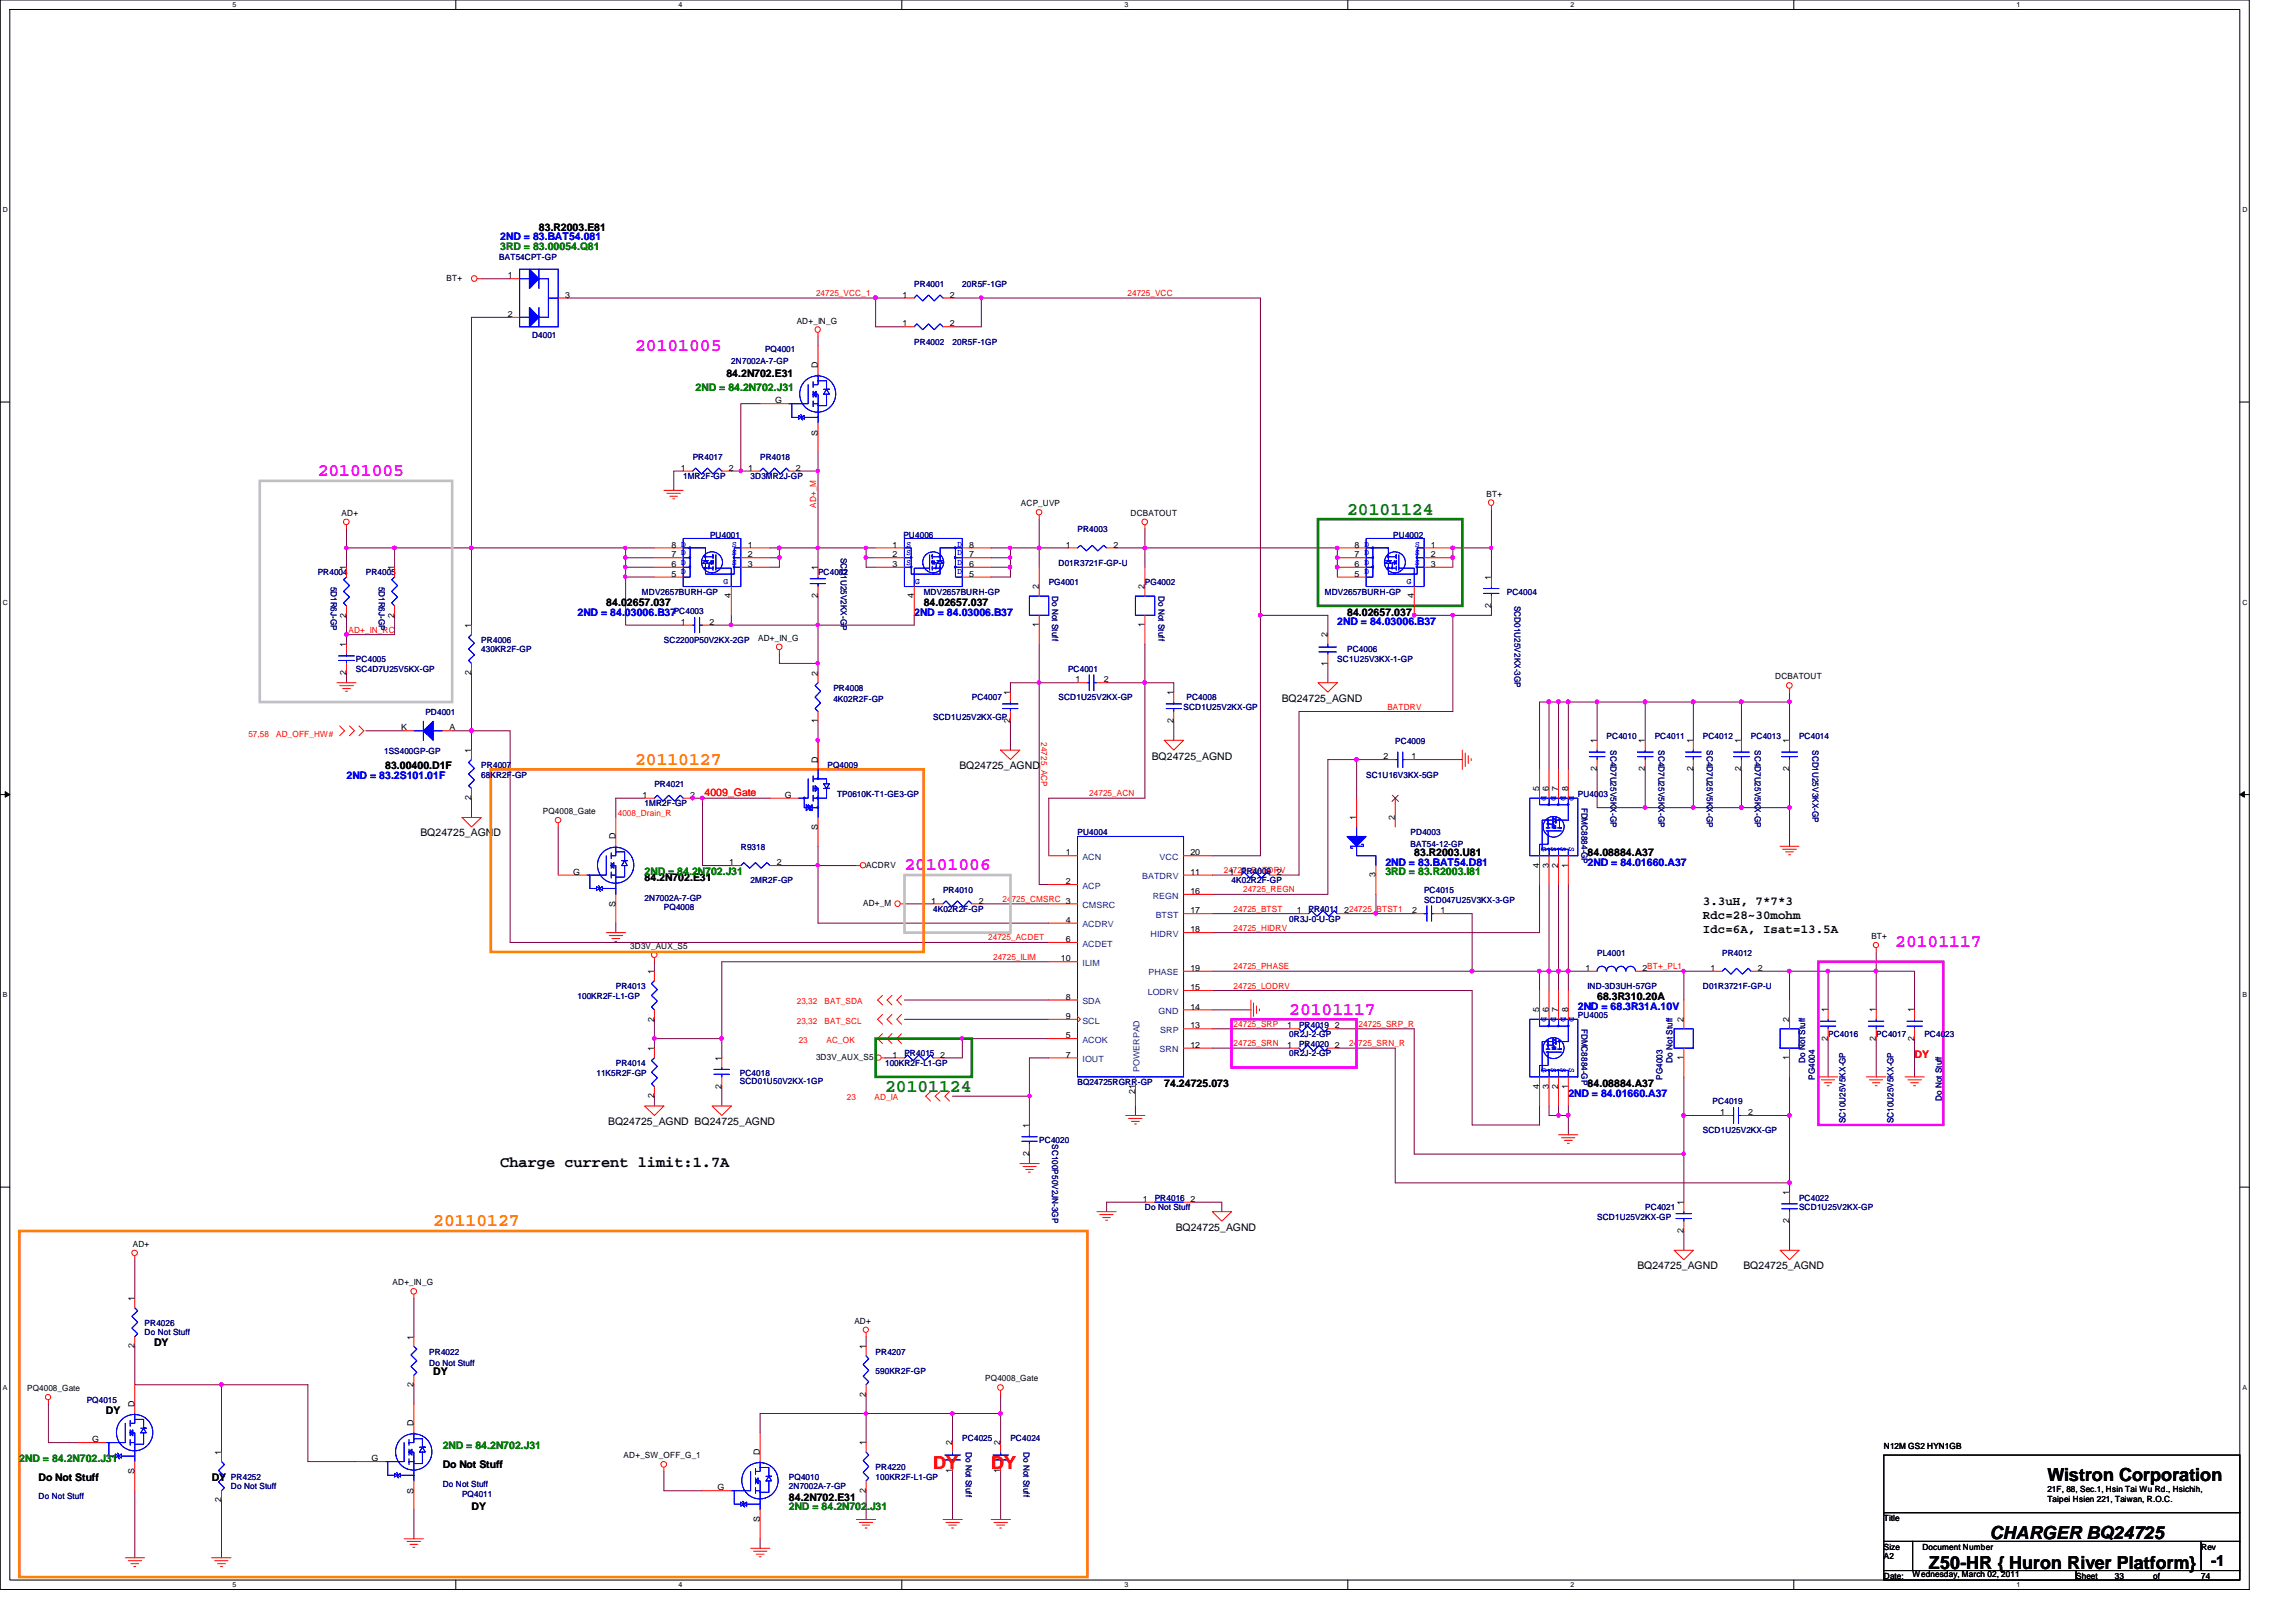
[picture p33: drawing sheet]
<svg xmlns="http://www.w3.org/2000/svg" width="297mm" height="210mm" viewBox="0 0 297 210" stroke-linecap="round" stroke-linejoin="round" font-family="sans-serif">
<defs><g id="words">
<g font-size="2.3" fill="#f0f">
<text x="82.2" y="45.5">20101005</text>
<text x="41.1" y="61.6">20101005</text>
<text x="117" y="112.6">20101006</text>
<text x="245.2" y="122.6">20101117</text>
<text x="166.8" y="131.3">20101117</text>
</g>
<g font-size="2.3" fill="#008000">
<text x="174.3" y="66.6">20101124</text>
<text x="114.5" y="141.3">20101124</text>
</g>
<g font-size="2.3" fill="#ff8000">
<text x="82.2" y="99">20110127</text>
<text x="56" y="158.7">20110127</text>
</g>
<g font-size="2.3" fill="#f00">
<text x="120.7" y="190.1">DY</text>
<text x="128.2" y="190.1">DY</text>
</g>
<g font-size="2.3">
<text x="264.9" y="191.7">Wistron Corporation</text>
<text x="249.6" y="203">Z50-HR { Huron River Platform}</text>
<text x="257.4" y="199.2">CHARGER BQ24725</text>
</g>
<g font-size="2">
<text x="64.7" y="151">Charge current limit:1.7A</text>
<text x="286" y="202.6">-1</text>
</g>
<g font-size="1.6">
<text x="220.3" y="117.1">3.3uH, 7*7*3</text>
<text x="220.3" y="118.9">Rdc=28~30mohm</text>
<text x="220.3" y="120.7">Idc=6A, Isat=13.5A</text>
</g>
<g font-size="1.4">
<text x="69.7" y="29.9">83.R2003.E81</text>
<text x="94" y="48.8">84.2N702.E31</text>
<text x="78.4" y="78.4">84.02657.037</text>
<text x="119.5" y="78.4">84.02657.037</text>
<text x="174.3" y="79.7">84.02657.037</text>
<text x="165.8" y="90.8">BQ24725_AGND</text>
<text x="49.8" y="99.6">83.00400.D1F</text>
<text x="124.1" y="99.5">BQ24725_AGND</text>
<text x="149" y="98.3">BQ24725_AGND</text>
<text x="54.4" y="108.2">BQ24725_AGND</text>
<text x="183" y="110.8">83.R2003.U81</text>
<text x="205.4" y="110.8">84.08884.A37</text>
<text x="83.4" y="114">84.2N702.E31</text>
<text x="206.6" y="129.5">68.3R310.20A</text>
<text x="150.6" y="140.6">74.24725.073</text>
<text x="205.4" y="140.6">84.08884.A37</text>
<text x="78.7" y="145.6">BQ24725_AGND BQ24725_AGND</text>
<text x="152.1" y="159.3">BQ24725_AGND</text>
<text x="211.8" y="164.3">BQ24725_AGND</text>
<text x="225.5" y="164.3">BQ24725_AGND</text>
<text x="19.9" y="174.2">DY</text>
<text x="56" y="178">DY</text>
<text x="13.7" y="183">DY</text>
<text x="5" y="191.7">Do Not Stuff</text>
<text x="27.4" y="191.7">DY</text>
<text x="57.3" y="189.9">Do Not Stuff</text>
<text x="61" y="195.4">DY</text>
<text x="102.1" y="194.2">84.2N702.E31</text>
</g>
<g font-size="1.4" fill="#00f">
<text x="64.7" y="31.1">2ND = 83.BAT54.081</text>
<text x="74.7" y="79.7">2ND = 84.03006.B37</text>
<text x="118.3" y="79.7">2ND = 84.03006.B37</text>
<text x="173" y="80.9">2ND = 84.03006.B37</text>
<text x="44.8" y="100.8">2ND = 83.2S101.01F</text>
<text x="179.2" y="112">2ND = 83.BAT54.D81</text>
<text x="205.4" y="112">2ND = 84.01660.A37</text>
<text x="204.1" y="130.7">2ND = 68.3R31A.10V</text>
<text x="202.9" y="141.9">2ND = 84.01660.A37</text>
</g>
<g font-size="1.4" fill="#008000">
<text x="64.7" y="32.4">3RD = 83.00054.Q81</text>
<text x="90" y="50.5">2ND = 84.2N702.J31</text>
<text x="83.4" y="113.3">2ND = 84.2N702.J31</text>
<text x="179.2" y="113.3">3RD = 83.R2003.I81</text>
<text x="2.5" y="189.2">2ND = 84.2N702.J31</text>
<text x="57.3" y="187.5">2ND = 84.2N702.J31</text>
<text x="102.1" y="195.4">2ND = 84.2N702.J31</text>
</g>
<g font-size="1.4" fill="#f00">
<text x="91.1" y="103">4009_Gate</text>
<text x="247.7" y="136.9">DY</text>
</g>
<g font-size="1.1" fill="#000080">
<text x="64.6" y="33.7">BAT54CPT-GP</text>
<text x="118.3" y="37.1">PR4001</text>
<text x="124.5" y="37.1">20R5F-1GP</text>
<text x="68.8" y="43.7">D4001</text>
<text x="94.6" y="47.1">2N7002A-7-GP</text>
<text x="99" y="45.6">PQ4001</text>
<text x="118.3" y="44.6">PR4002</text>
<text x="123.2" y="44.6">20R5F-1GP</text>
<text x="89.6" y="59.5">PR4017</text>
<text x="98.3" y="59.5">PR4018</text>
<text x="88.4" y="62">1MR2F-GP</text>
<text x="97.1" y="62">3D3MR2J-GP</text>
<text x="91.9" y="69.6">PU4001</text>
<text x="116.9" y="69.6">PU4006</text>
<text x="139.4" y="68.9">PR4003</text>
<text x="180.3" y="69.6">PU4002</text>
<text x="41.1" y="74.5">PR4004</text>
<text x="42.8" y="75.9" transform="rotate(90 42.8 75.9)">5D1R6J-GP</text>
<text x="47.3" y="74.5">PR4005</text>
<text x="49" y="75.9" transform="rotate(90 49 75.9)">5D1R6J-GP</text>
<text x="83.1" y="77">MDV2657BURH-GP</text>
<text x="105.8" y="74.5">PC4002</text>
<text x="108.8" y="72.2" transform="rotate(90 108.8 72.2)">SCD1U25V2KX-GP</text>
<text x="119.5" y="77">MDV2657BURH-GP</text>
<text x="135.7" y="75.7">PG4001</text>
<text x="136.1" y="77.1" transform="rotate(90 136.1 77.1)">Do Not Stuff</text>
<text x="136.9" y="73.2">D01R3721F-GP-U</text>
<text x="148.1" y="75.7">PG4002</text>
<text x="149.9" y="77.1" transform="rotate(90 149.9 77.1)">Do Not Stuff</text>
<text x="171.4" y="77">MDV2657BURH-GP</text>
<text x="194.9" y="77">PC4004</text>
<text x="62.3" y="83.2">PR4006</text>
<text x="85.9" y="83.2">SC2200P50V2KX-2GP</text>
<text x="87.2" y="79.5">PC4003</text>
<text x="195.9" y="78.4" transform="rotate(90 195.9 78.4)">SCD01U25V2KX-3GP</text>
<text x="46.1" y="85.7">PC4005</text>
<text x="46.1" y="86.9">SC4D7U25V5KX-GP</text>
<text x="62.3" y="84.4">430KR2F-GP</text>
<text x="107.8" y="89.4">PR4008</text>
<text x="138.2" y="86.9">PC4001</text>
<text x="173" y="85.7">SC1U25V3KX-1-GP</text>
<text x="174.3" y="84.4">PC4006</text>
<text x="55" y="92.5">PD4001</text>
<text x="107.8" y="90.9">4K02R2F-GP</text>
<text x="120.7" y="93.1">SCD1U25V2KX-GP</text>
<text x="125.7" y="90.6">PC4007</text>
<text x="136.9" y="90.6">SCD1U25V2KX-GP</text>
<text x="153.1" y="91.9">SCD1U25V2KX-GP</text>
<text x="153.5" y="90.6">PC4008</text>
<text x="207.9" y="95.6">PC4010</text>
<text x="214.1" y="95.6">PC4011</text>
<text x="220.3" y="95.6">PC4012</text>
<text x="226.5" y="95.6">PC4013</text>
<text x="232.7" y="95.6">PC4014</text>
<text x="49.7" y="97.6">1SS400GP-GP</text>
<text x="62.3" y="99.4">PR4007</text>
<text x="62.3" y="100.6">68KR2F-GP</text>
<text x="84.7" y="101.9">PR4021</text>
<text x="107.1" y="99.4">PQ4009</text>
<text x="176.7" y="100.6">SC1U16V3KX-5GP</text>
<text x="180.5" y="96.3">PC4009</text>
<text x="208.4" y="97.1" transform="rotate(90 208.4 97.1)">SC4D7U25V5KX-GP</text>
<text x="214.6" y="97.1" transform="rotate(90 214.6 97.1)">SC4D7U25V5KX-GP</text>
<text x="220.8" y="97.1" transform="rotate(90 220.8 97.1)">SC4D7U25V5KX-GP</text>
<text x="227" y="97.1" transform="rotate(90 227 97.1)">SC4D7U25V5KX-GP</text>
<text x="234.5" y="97.1" transform="rotate(90 234.5 97.1)">SCD1U25V3KX-GP</text>
<text x="83.4" y="104.4">1MR2F-GP</text>
<text x="108.3" y="103.1">TP0610K-T1-GE3-GP</text>
<text x="204.1" y="103.1">PU4003</text>
<text x="204.6" y="104.5" transform="rotate(90 204.6 104.5)">FDMC8884-GP</text>
<text x="95.8" y="109.9">R9318</text>
<text x="139.4" y="108.1">PU4004</text>
<text x="160.6" y="113.1">PR4009</text>
<text x="182.5" y="108.1">PD4003</text>
<text x="182.5" y="109.6">BAT54-12-GP</text>
<text x="83.4" y="116.5">2N7002A-7-GP</text>
<text x="85.9" y="117.8">PQ4008</text>
<text x="97.1" y="114.3">2MR2F-GP</text>
<text x="120.7" y="118">4K02R2F-GP</text>
<text x="122" y="115.5">PR4010</text>
<text x="159.3" y="114.3">4K02R2F-GP</text>
<text x="166.8" y="119.3">0R3J-0-U-GP</text>
<text x="169.3" y="118">PR4011</text>
<text x="184.2" y="115.5">PC4015</text>
<text x="184.2" y="116.8">SCD047U25V3KX-3-GP</text>
<text x="206.6" y="123.7">PL4001</text>
<text x="222.8" y="123.7">PR4012</text>
<text x="74.7" y="129.2">100KR2F-L1-GP</text>
<text x="79.7" y="128">PR4013</text>
<text x="204.1" y="131.7">PU4005</text>
<text x="205.4" y="128">IND-3D3UH-57GP</text>
<text x="220.3" y="128">D01R3721F-GP-U</text>
<text x="79.7" y="138">PR4014</text>
<text x="114.5" y="138">100KR2F-L1-GP</text>
<text x="117" y="136.7">PR4015</text>
<text x="166.8" y="134.2">0R2J-2-GP</text>
<text x="166.8" y="136.7">0R2J-2-GP</text>
<text x="168.1" y="133">PR4019</text>
<text x="168.1" y="135.5">PR4020</text>
<text x="204.6" y="133.1" transform="rotate(90 204.6 133.1)">FDMC8884-GP</text>
<text x="216.4" y="137.5" transform="rotate(-90 216.4 137.5)">Do Not Stuff</text>
<text x="233.5" y="137.5" transform="rotate(-90 233.5 137.5)">Do Not Stuff</text>
<text x="236.5" y="134.2">PC4016</text>
<text x="242.7" y="134.2">PC4017</text>
<text x="249" y="134.2">PC4023</text>
<text x="77.2" y="139.2">11K5R2F-GP</text>
<text x="95.7" y="139.2">PC4018</text>
<text x="95.7" y="140.3">SCD01U50V2KX-1GP</text>
<text x="139.4" y="140.4">BQ24725RGRR-GP</text>
<text x="215.1" y="139.7" transform="rotate(-90 215.1 139.7)">PG4003</text>
<text x="221.6" y="142.9">PC4019</text>
<text x="234.8" y="139.7" transform="rotate(-90 234.8 139.7)">PG4004</text>
<text x="251.2" y="142.5" transform="rotate(-90 251.2 142.5)">Do Not Stuff</text>
<text x="134.4" y="147.9">PC4020</text>
<text x="136.1" y="148.1" transform="rotate(90 136.1 148.1)">SC100P50V2JN-3GP</text>
<text x="220.3" y="146.6">SCD1U25V2KX-GP</text>
<text x="238.8" y="145.4" transform="rotate(-90 238.8 145.4)">SC10U25V5KX-GP</text>
<text x="245" y="145.4" transform="rotate(-90 245 145.4)">SC10U25V5KX-GP</text>
<text x="149.4" y="155.4">PR4016</text>
<text x="232.7" y="155.4">PC4022</text>
<text x="148.1" y="156.6">Do Not Stuff</text>
<text x="206.6" y="157.9">SCD1U25V2KX-GP</text>
<text x="212.8" y="156.6">PC4021</text>
<text x="232.7" y="156.6">SCD1U25V2KX-GP</text>
<text x="18.7" y="171.5">PR4026</text>
<text x="18.7" y="172.8">Do Not Stuff</text>
<text x="55.5" y="175.3">PR4022</text>
<text x="55.5" y="176.8">Do Not Stuff</text>
<text x="113.3" y="175.3">PR4207</text>
<text x="113.3" y="177.8">590KR2F-GP</text>
<text x="11.2" y="181.5">PQ4015</text>
<text x="29.9" y="191.5">PR4252</text>
<text x="102.1" y="191.5">PQ4010</text>
<text x="113.3" y="190.2">PR4220</text>
<text x="113.3" y="191.5">100KR2F-L1-GP</text>
<text x="124.5" y="186.5">PC4025</text>
<text x="125" y="187.9" transform="rotate(90 125 187.9)">Do Not Stuff</text>
<text x="130.7" y="186.5">PC4024</text>
<text x="132.4" y="187.9" transform="rotate(90 132.4 187.9)">Do Not Stuff</text>
<text x="5" y="194">Do Not Stuff</text>
<text x="29.9" y="192.7">Do Not Stuff</text>
<text x="57.3" y="192.4">Do Not Stuff</text>
<text x="59.8" y="193.7">PQ4011</text>
<text x="102.1" y="192.7">2N7002A-7-GP</text>
</g>
<g font-size="1.1">
<text x="57.8" y="36.4">BT+</text>
<text x="65.7" y="36">1</text>
<text x="65.7" y="41">2</text>
<text x="73.1" y="38.5">3</text>
<text x="103.1" y="41.9">AD+_IN_G</text>
<text x="116.8" y="38.5">1</text>
<text x="122.9" y="38.5">2</text>
<text x="105.8" y="47.6" transform="rotate(-90 105.8 47.6)">D</text>
<text x="116.8" y="42.2">1</text>
<text x="122.9" y="42.2">2</text>
<text x="100.3" y="52.2">G</text>
<text x="105.8" y="56.4" transform="rotate(-90 105.8 56.4)">S</text>
<text x="88.1" y="60.9">1</text>
<text x="94.3" y="60.9">2</text>
<text x="96.8" y="60.9">1</text>
<text x="103" y="60.9">2</text>
<text x="132.1" y="65.5">ACP_UVP</text>
<text x="192.3" y="64.3">BT+</text>
<text x="44.2" y="66.8">AD+</text>
<text x="86.9" y="70.9">8 D</text>
<text x="96.7" y="70.9">1</text>
<text x="115.5" y="70.9">1</text>
<text x="125.4" y="70.9">8</text>
<text x="137.9" y="70.9">1</text>
<text x="144.1" y="70.9">2</text>
<text x="146.3" y="66.8">DCBATOUT</text>
<text x="175.2" y="70.9">8 D</text>
<text x="185.1" y="70.9">1</text>
<text x="44.8" y="73.8" transform="rotate(-90 44.8 73.8)">1</text>
<text x="51" y="73.8" transform="rotate(-90 51 73.8)">1</text>
<text x="86.9" y="74.6">5</text>
<text x="86.9" y="73.4">6 D</text>
<text x="86.9" y="72.1">7</text>
<text x="94.6" y="77.4" transform="rotate(-90 94.6 77.4)">4</text>
<text x="96.7" y="72.1">2</text>
<text x="96.7" y="73.4">3</text>
<text x="105.8" y="77.4" transform="rotate(-90 105.8 77.4)">2</text>
<text x="105.8" y="73.8" transform="rotate(-90 105.8 73.8)">1</text>
<text x="115.5" y="72.1">2</text>
<text x="115.5" y="73.4">3</text>
<text x="118.2" y="77.4" transform="rotate(-90 118.2 77.4)">4</text>
<text x="125.4" y="74.6">5</text>
<text x="125.4" y="73.4">6</text>
<text x="125.4" y="72.1">7</text>
<text x="134.4" y="76.2" transform="rotate(-90 134.4 76.2)">2</text>
<text x="148.1" y="76.2" transform="rotate(-90 148.1 76.2)">2</text>
<text x="175.2" y="74.6">5</text>
<text x="175.2" y="73.4">6 D</text>
<text x="175.2" y="72.1">7</text>
<text x="182.9" y="77.4" transform="rotate(-90 182.9 77.4)">4</text>
<text x="185.1" y="72.1">2</text>
<text x="185.1" y="73.4">3</text>
<text x="192.9" y="75" transform="rotate(-90 192.9 75)">1</text>
<text x="44.8" y="83.7" transform="rotate(-90 44.8 83.7)">1</text>
<text x="44.8" y="79.9" transform="rotate(-90 44.8 79.9)">2</text>
<text x="51" y="79.9" transform="rotate(-90 51 79.9)">2</text>
<text x="61" y="81.2" transform="rotate(-90 61 81.2)">1</text>
<text x="88.1" y="80.9">1</text>
<text x="91.8" y="80.9">2</text>
<text x="98.1" y="82.9">AD+_IN_G</text>
<text x="134.4" y="81.2" transform="rotate(-90 134.4 81.2)">1</text>
<text x="148.1" y="81.2" transform="rotate(-90 148.1 81.2)">1</text>
<text x="171.7" y="82.5" transform="rotate(-90 171.7 82.5)">2</text>
<text x="192.9" y="78.7" transform="rotate(-90 192.9 78.7)">2</text>
<text x="44.8" y="87.4" transform="rotate(-90 44.8 87.4)">2</text>
<text x="61" y="87.4" transform="rotate(-90 61 87.4)">2</text>
<text x="105.8" y="87.5" transform="rotate(-90 105.8 87.5)">2</text>
<text x="130.7" y="90" transform="rotate(-90 130.7 90)">1</text>
<text x="139.1" y="88.3">1</text>
<text x="142.8" y="88.3">2</text>
<text x="151.8" y="90" transform="rotate(-90 151.8 90)">1</text>
<text x="171.7" y="86.1" transform="rotate(-90 171.7 86.1)">1</text>
<text x="229.7" y="87.9">DCBATOUT</text>
<text x="51.9" y="94.5">K</text>
<text x="58.2" y="94.5">A</text>
<text x="105.8" y="93.6" transform="rotate(-90 105.8 93.6)">1</text>
<text x="130.7" y="93.6" transform="rotate(-90 130.7 93.6)">2</text>
<text x="151.8" y="93.6" transform="rotate(-90 151.8 93.6)">2</text>
<text x="61" y="97.4" transform="rotate(-90 61 97.4)">1</text>
<text x="105.8" y="98.7" transform="rotate(-90 105.8 98.7)">D</text>
<text x="179" y="98.3">2</text>
<text x="182.6" y="98.3">1</text>
<text x="206.6" y="99.8" transform="rotate(-90 206.6 99.8)">2</text>
<text x="206.6" y="96.2" transform="rotate(-90 206.6 96.2)">1</text>
<text x="212.8" y="99.8" transform="rotate(-90 212.8 99.8)">2</text>
<text x="212.8" y="96.2" transform="rotate(-90 212.8 96.2)">1</text>
<text x="219" y="99.8" transform="rotate(-90 219 99.8)">2</text>
<text x="219" y="96.2" transform="rotate(-90 219 96.2)">1</text>
<text x="225.3" y="99.8" transform="rotate(-90 225.3 99.8)">2</text>
<text x="225.3" y="96.2" transform="rotate(-90 225.3 96.2)">1</text>
<text x="231.5" y="99.8" transform="rotate(-90 231.5 99.8)">2</text>
<text x="231.5" y="96.2" transform="rotate(-90 231.5 96.2)">1</text>
<text x="61" y="103.5" transform="rotate(-90 61 103.5)">2</text>
<text x="70.2" y="105.3">PQ4008_Gate</text>
<text x="83.1" y="103.3">1</text>
<text x="89.3" y="103.3">2</text>
<text x="101.6" y="103.3">G</text>
<text x="105.8" y="107.4" transform="rotate(-90 105.8 107.4)">S</text>
<text x="175.5" y="106.1" transform="rotate(-90 175.5 106.1)">1</text>
<text x="180.5" y="106.1" transform="rotate(-90 180.5 106.1)">2</text>
<text x="199.1" y="102.4" transform="rotate(-90 199.1 102.4)">5</text>
<text x="200.4" y="102.4" transform="rotate(-90 200.4 102.4)">6</text>
<text x="201.6" y="102.4" transform="rotate(-90 201.6 102.4)">7</text>
<text x="202.9" y="102.4" transform="rotate(-90 202.9 102.4)">8</text>
<text x="74.2" y="113.2">G</text>
<text x="79.6" y="108.6" transform="rotate(-90 79.6 108.6)">D</text>
<text x="94.3" y="112">1</text>
<text x="100.5" y="112">2</text>
<text x="112.1" y="112.3">ACDRV</text>
<text x="137.9" y="110.7">1</text>
<text x="154" y="113.2">11</text>
<text x="154" y="110.7">20</text>
<text x="159" y="113.2">1</text>
<text x="165.2" y="113.2">2</text>
<text x="178" y="113.5" transform="rotate(-90 178 113.5)">3</text>
<text x="199.1" y="112.3" transform="rotate(-90 199.1 112.3)">4</text>
<text x="200.4" y="112.3" transform="rotate(-90 200.4 112.3)">3</text>
<text x="201.6" y="112.3" transform="rotate(-90 201.6 112.3)">2</text>
<text x="202.9" y="112.3" transform="rotate(-90 202.9 112.3)">1</text>
<text x="79.6" y="117.4" transform="rotate(-90 79.6 117.4)">S</text>
<text x="111.7" y="117.3">AD+_M</text>
<text x="120.5" y="116.9">1</text>
<text x="126.6" y="116.9">2</text>
<text x="137.9" y="114.4">2</text>
<text x="137.9" y="119.4">4</text>
<text x="154" y="115.7">16</text>
<text x="154" y="118.2">17</text>
<text x="167.8" y="118.2">1</text>
<text x="173.9" y="118.2">224725_BTST1</text>
<text x="182.7" y="118.2">2</text>
<text x="186.3" y="118.2">1</text>
<text x="81.5" y="122.8">3D3V_AUX_S5</text>
<text x="137.2" y="124.4">10</text>
<text x="137.9" y="121.9">6</text>
<text x="154" y="120.6">18</text>
<text x="154" y="125.6">19</text>
<text x="205.1" y="125.6">1</text>
<text x="212.5" y="125.6">2BT+_PL1</text>
<text x="221.3" y="125.6">1</text>
<text x="227.4" y="125.6">2</text>
<text x="242.1" y="121.5">BT+</text>
<text x="84.6" y="126" transform="rotate(-90 84.6 126)">1</text>
<text x="137.9" y="129.4">8</text>
<text x="137.9" y="131.9">9</text>
<text x="154" y="130.6">14</text>
<text x="154" y="128.1">15</text>
<text x="199.1" y="131" transform="rotate(-90 199.1 131)">5</text>
<text x="200.4" y="131" transform="rotate(-90 200.4 131)">6</text>
<text x="201.6" y="131" transform="rotate(-90 201.6 131)">7</text>
<text x="202.9" y="131" transform="rotate(-90 202.9 131)">8</text>
<text x="236.5" y="131" transform="rotate(-90 236.5 131)">1</text>
<text x="242.7" y="131" transform="rotate(-90 242.7 131)">1</text>
<text x="247.6" y="131" transform="rotate(-90 247.6 131)">1</text>
<text x="84.6" y="136" transform="rotate(-90 84.6 136)">1</text>
<text x="84.6" y="132.2" transform="rotate(-90 84.6 132.2)">2</text>
<text x="93.3" y="137.2" transform="rotate(-90 93.3 137.2)">1</text>
<text x="105.6" y="137.2">3D3V_AUX_S5</text>
<text x="115.5" y="136.9">1</text>
<text x="121.6" y="136.9">2</text>
<text x="137.9" y="134.4">5</text>
<text x="137.9" y="136.9">7</text>
<text x="154" y="133.1">13</text>
<text x="154" y="135.6">12</text>
<text x="166.5" y="133.1">1</text>
<text x="166.5" y="135.6">1</text>
<text x="172.7" y="133.1">2</text>
<text x="172.7" y="135.6">2</text>
<text x="217.8" y="137.2" transform="rotate(-90 217.8 137.2)">1</text>
<text x="217.8" y="132.2" transform="rotate(-90 217.8 132.2)">2</text>
<text x="231.5" y="137.2" transform="rotate(-90 231.5 137.2)">1</text>
<text x="231.5" y="132.2" transform="rotate(-90 231.5 132.2)">2</text>
<text x="236.5" y="134.7" transform="rotate(-90 236.5 134.7)">2</text>
<text x="242.7" y="134.7" transform="rotate(-90 242.7 134.7)">2</text>
<text x="247.6" y="134.7" transform="rotate(-90 247.6 134.7)">2</text>
<text x="84.6" y="142.2" transform="rotate(-90 84.6 142.2)">2</text>
<text x="93.3" y="140.9" transform="rotate(-90 93.3 140.9)">2</text>
<text x="146.9" y="141.5" transform="rotate(-90 146.9 141.5)">21</text>
<text x="199.1" y="140.9" transform="rotate(-90 199.1 140.9)">4</text>
<text x="200.4" y="140.9" transform="rotate(-90 200.4 140.9)">3</text>
<text x="201.6" y="140.9" transform="rotate(-90 201.6 140.9)">2</text>
<text x="202.9" y="140.9" transform="rotate(-90 202.9 140.9)">1</text>
<text x="133.1" y="149.6" transform="rotate(-90 133.1 149.6)">2</text>
<text x="133.1" y="146" transform="rotate(-90 133.1 146)">1</text>
<text x="222.5" y="144.3">1</text>
<text x="226.2" y="144.3">2</text>
<text x="147.9" y="155.5">1</text>
<text x="154" y="155.5">2</text>
<text x="217.8" y="155.9" transform="rotate(-90 217.8 155.9)">1</text>
<text x="231.5" y="154.7" transform="rotate(-90 231.5 154.7)">1</text>
<text x="17.2" y="161.3">AD+</text>
<text x="217.8" y="159.6" transform="rotate(-90 217.8 159.6)">2</text>
<text x="231.5" y="158.3" transform="rotate(-90 231.5 158.3)">2</text>
<text x="50.8" y="166.3">AD+_IN_G</text>
<text x="17.4" y="168.4" transform="rotate(-90 17.4 168.4)">1</text>
<text x="53.5" y="173.4" transform="rotate(-90 53.5 173.4)">1</text>
<text x="110.5" y="171.3">AD+</text>
<text x="17.4" y="174.5" transform="rotate(-90 17.4 174.5)">2</text>
<text x="53.5" y="179.5" transform="rotate(-90 53.5 179.5)">2</text>
<text x="112" y="174.6" transform="rotate(-90 112 174.6)">1</text>
<text x="127.5" y="178.8">PQ4008_Gate</text>
<text x="3.5" y="180">PQ4008_Gate</text>
<text x="17.4" y="182" transform="rotate(-90 17.4 182)">D</text>
<text x="53.5" y="184.5" transform="rotate(-90 53.5 184.5)">D</text>
<text x="112" y="180.7" transform="rotate(-90 112 180.7)">2</text>
<text x="11.9" y="186.6">G</text>
<text x="17.4" y="190.8" transform="rotate(-90 17.4 190.8)">S</text>
<text x="28.6" y="188.3" transform="rotate(-90 28.6 188.3)">1</text>
<text x="48" y="189.1">G</text>
<text x="80.7" y="188.7">AD+_SW_OFF_G_1</text>
<text x="98.3" y="188.3" transform="rotate(-90 98.3 188.3)">D</text>
<text x="112" y="187" transform="rotate(-90 112 187)">1</text>
<text x="123.2" y="190.7" transform="rotate(-90 123.2 190.7)">1</text>
<text x="123.2" y="187" transform="rotate(-90 123.2 187)">2</text>
<text x="129.4" y="190.7" transform="rotate(-90 129.4 190.7)">1</text>
<text x="129.4" y="187" transform="rotate(-90 129.4 187)">2</text>
<text x="243.7" y="187.5">N12M GS2 HYN1GB</text>
<text x="28.6" y="194.4" transform="rotate(-90 28.6 194.4)">2</text>
<text x="53.5" y="193.3" transform="rotate(-90 53.5 193.3)">S</text>
<text x="92.8" y="192.9">G</text>
<text x="98.3" y="197" transform="rotate(-90 98.3 197)">S</text>
<text x="112" y="193.2" transform="rotate(-90 112 193.2)">2</text>
<text x="243.7" y="196.8">Title</text>
<text x="264.9" y="193.1">21F, 88, Sec.1, Hsin Tai Wu Rd., Hsichih,</text>
<text x="264.9" y="194.4">Taipei Hsien 221, Taiwan, R.O.C.</text>
<text x="243.7" y="201.8">A2</text>
<text x="243.7" y="200.5">Size</text>
<text x="248.7" y="200.5">Document Number</text>
<text x="284.8" y="200.5">Rev</text>
<text x="243.7" y="204.3">Date:</text>
<text x="247.4" y="204">Wednesday, March 02, 2011</text>
<text x="268.6" y="204.3">Sheet</text>
<text x="273.6" y="204.3">33</text>
<text x="278.6" y="204.3">of</text>
<text x="284.8" y="204.3">74</text>
</g>
<g font-size="1.1" fill="#f00">
<text x="105.6" y="38.3">24725_VCC_1</text>
<text x="145.9" y="38.3">24725_VCC</text>
<text x="105.6" y="65.7" transform="rotate(-90 105.6 65.7)">AD+_M</text>
<text x="45.1" y="81.9">AD+_IN_RC</text>
<text x="32.1" y="95.4">57,58</text>
<text x="35.7" y="95.4">AD_OFF_HW#</text>
<text x="179.5" y="91.8">BATDRV</text>
<text x="134.7" y="96.1" transform="rotate(90 134.7 96.1)">24725_ACP</text>
<text x="79.9" y="105.5">4008_Drain_R</text>
<text x="140.9" y="103">24725_ACN</text>
<text x="158.3" y="113">24725_BATDRV</text>
<text x="129.7" y="116.7">24725_CMSRC 3</text>
<text x="159.6" y="118">24725_BTST</text>
<text x="160.8" y="115.5">24725_REGN</text>
<text x="127.8" y="121.7">24725_ACDET</text>
<text x="128.5" y="124.2">24725_ILIM</text>
<text x="159.6" y="125.4">24725_PHASE</text>
<text x="159.6" y="120.4">24725_HIDRV</text>
<text x="103.1" y="130">23,32</text>
<text x="106.7" y="130">BAT_SDA</text>
<text x="159.6" y="127.9">24725_LODRV</text>
<text x="103.1" y="132.5">23,32</text>
<text x="103.3" y="135">23</text>
<text x="106.7" y="132.5">BAT_SCL</text>
<text x="106.9" y="135">AC_OK</text>
<text x="159.6" y="135.4">24725_SRN</text>
<text x="159.6" y="132.9">24725_SRP</text>
<text x="174.5" y="135.4">24725_SRN_R</text>
<text x="175.8" y="132.9">24725_SRP_R</text>
<text x="109.6" y="142.4">23</text>
<text x="113.2" y="142.4">AD_IA</text>
</g>
<g font-size="1.1" fill="#00f">
<text x="88.1" y="71.8">D</text>
<text x="88.1" y="70.7">D</text>
<text x="94.7" y="70.7">S</text>
<text x="94.7" y="71.8">S</text>
<text x="117.3" y="70.7">S</text>
<text x="117.3" y="71.8">S</text>
<text x="123.9" y="71.8">D</text>
<text x="123.9" y="70.7">D</text>
<text x="176.5" y="71.8">D</text>
<text x="176.5" y="70.7">D</text>
<text x="183.1" y="70.7">S</text>
<text x="183.1" y="71.8">S</text>
<text x="88.1" y="74.3">D</text>
<text x="88.1" y="73.1">D</text>
<text x="93.6" y="75.6">G</text>
<text x="94.7" y="73.1">S</text>
<text x="117.3" y="73.1">S</text>
<text x="118.4" y="75.6">G</text>
<text x="123.9" y="74.3">D</text>
<text x="123.9" y="73.1">D</text>
<text x="176.5" y="74.3">D</text>
<text x="176.5" y="73.1">D</text>
<text x="182" y="75.6">G</text>
<text x="183.1" y="73.1">S</text>
<text x="199.4" y="103" transform="rotate(90 199.4 103)">D</text>
<text x="200.7" y="103" transform="rotate(90 200.7 103)">D</text>
<text x="201.9" y="103" transform="rotate(90 201.9 103)">D</text>
<text x="203" y="103" transform="rotate(90 203 103)">D</text>
<text x="199.4" y="109.6" transform="rotate(90 199.4 109.6)">G</text>
<text x="200.7" y="109.6" transform="rotate(90 200.7 109.6)">S</text>
<text x="201.9" y="109.6" transform="rotate(90 201.9 109.6)">S</text>
<text x="203" y="109.6" transform="rotate(90 203 109.6)">S</text>
<text x="199.4" y="131.7" transform="rotate(90 199.4 131.7)">D</text>
<text x="200.7" y="131.7" transform="rotate(90 200.7 131.7)">D</text>
<text x="201.9" y="131.7" transform="rotate(90 201.9 131.7)">D</text>
<text x="203" y="131.7" transform="rotate(90 203 131.7)">D</text>
<text x="199.4" y="138.3" transform="rotate(90 199.4 138.3)">G</text>
<text x="200.7" y="138.3" transform="rotate(90 200.7 138.3)">S</text>
<text x="201.9" y="138.3" transform="rotate(90 201.9 138.3)">S</text>
<text x="203" y="138.3" transform="rotate(90 203 138.3)">S</text>
</g>
<g font-size="1.1" fill="#004080">
<text x="140" y="111.3">ACN</text>
<text x="147.8" y="113.8">BATDRV</text>
<text x="150" y="111.3">VCC</text>
<text x="140" y="115">ACP</text>
<text x="140" y="117.5">CMSRC</text>
<text x="149.1" y="116.3">REGN</text>
<text x="149.5" y="118.8">BTST</text>
<text x="140" y="120">ACDRV</text>
<text x="140" y="122.5">ACDET</text>
<text x="140" y="125">ILIM</text>
<text x="148.8" y="121.2">HIDRV</text>
<text x="140" y="130">SDA</text>
<text x="148.5" y="128.7">LODRV</text>
<text x="148.6" y="126.2">PHASE</text>
<text x="149.9" y="131.2">GND</text>
<text x="140" y="135">ACOK</text>
<text x="140" y="137.5">IOUT</text>
<text x="140" y="132.5">SCL</text>
<text x="150" y="136.2">SRN</text>
<text x="150.1" y="133.7">SRP</text>
<text x="147.4" y="138.7" transform="rotate(-90 147.4 138.7)">POWERPAD</text>
</g>
<g font-size=".9">
<text x="30.1" y=".9">5</text>
<text x="87.8" y=".9">4</text>
<text x="145.5" y=".9">3</text>
<text x="203.2" y=".9">2</text>
<text x="260.9" y=".9">1</text>
<text x=".4" y="27.4">D</text>
<text x="290.1" y="27.4">D</text>
<text x=".4" y="78.2">C</text>
<text x="290.1" y="78.2">C</text>
<text x=".4" y="129">B</text>
<text x="290.1" y="129">B</text>
<text x=".4" y="179.8">A</text>
<text x="290.1" y="179.8">A</text>
<text x="30.1" y="205.4">5</text>
<text x="87.8" y="205.4">4</text>
<text x="145.5" y="205.4">3</text>
<text x="203.2" y="205.4">2</text>
<text x="260.9" y="205.4">1</text>
</g>
</g></defs>
<path d="M0 0h291v205.7h-291zM1.3 1.2h288.5v203.3h-288.5z" fill="none" stroke="#000" stroke-width=".13"/>
<g fill="#fff">
<path d="M30.1 .1h.5v1h-.5z"/>
<path d="M30.1 204.6h.5v1h-.5z"/>
</g>
<path d="M59 0v1.2M59 204.5v1.2" fill="none" stroke="#000" stroke-width=".13"/>
<g fill="#fff">
<path d="M87.8 .1h.5v1h-.5z"/>
<path d="M87.8 204.6h.5v1h-.5z"/>
</g>
<path d="M116.7 0v1.2M116.7 204.5v1.2" fill="none" stroke="#000" stroke-width=".13"/>
<g fill="#fff">
<path d="M145.5 .1h.5v1h-.5z"/>
<path d="M145.5 204.6h.5v1h-.5z"/>
</g>
<path d="M174.4 0v1.2M174.4 204.5v1.2" fill="none" stroke="#000" stroke-width=".13"/>
<g fill="#fff">
<path d="M203.2 .1h.5v1h-.5z"/>
<path d="M203.2 204.6h.5v1h-.5z"/>
</g>
<path d="M232.1 0v1.2M232.1 204.5v1.2" fill="none" stroke="#000" stroke-width=".13"/>
<g fill="#fff">
<path d="M260.9 .1h.5v1h-.5z"/>
<path d="M260.9 204.6h.5v1h-.5z"/>
<path d="M.4 26.6h.6v1h-.6z"/>
<path d="M290.1 26.6h.6v1h-.6z"/>
<path d="M.4 77.4h.6v1h-.6z"/>
<path d="M290.1 77.4h.6v1h-.6z"/>
</g>
<path d="M0 52h1.3M289.8 52h1.2" fill="none" stroke="#000" stroke-width=".13"/>
<g fill="#fff">
<path d="M.4 128.2h.6v1h-.6z"/>
<path d="M290.1 128.2h.6v1h-.6z"/>
</g>
<path d="M0 102.8h1.3M.7 102.4l.6 .4-.6 .4zM289.8 102.8h1.2M289.8 102.8l.6-.4v.8z" fill="none" stroke="#000" stroke-width=".13"/>
<path d="M.7 102.4l.6 .4-.6 .4zM289.8 102.8l.6-.4v.8z" fill="#000"/>
<g fill="#fff">
<path d="M.4 179h.5v1h-.5z"/>
<path d="M290.1 179h.6v1h-.6z"/>
</g>
<path d="M0 153.6h1.3M289.8 153.6h1.2" fill="none" stroke="#000" stroke-width=".13"/>
<path d="M130.7 73.4v1.3" fill="none" stroke="#800040" stroke-width=".13"/>
<path d="M130.5 73.2h.3l.1 .2-.1 .1-.1 .1-.2-.1z" fill-rule="evenodd" fill="#f0f"/>
<path d="M130.5 73.2h.3l.1 .2-.1 .1-.1 .1-.2-.1z" fill="none" stroke="#f0f" stroke-width=".13"/>
<path d="M112.1 70.9v1.3" fill="none" stroke="#800040" stroke-width=".13"/>
<path d="M111.9 72h.2l.1 .1-.1 .2-.1 .1-.1-.1z" fill-rule="evenodd" fill="#f0f"/>
<path d="M111.9 72h.2l.1 .1-.1 .2-.1 .1-.1-.1z" fill="none" stroke="#f0f" stroke-width=".13"/>
<path d="M111.9 70.8h.2l.1 .1-.1 .1-.1 .1-.1-.1z" fill-rule="evenodd" fill="#f0f"/>
<path d="M111.9 70.8h.2l.1 .1-.1 .1-.1 .1-.1-.1z" fill="none" stroke="#f0f" stroke-width=".13"/>
<path d="M44.8 70.9h6.3M112.1 72.2v1.2" fill="none" stroke="#800040" stroke-width=".13"/>
<path d="M50.9 70.8h.3l.1 .1-.1 .1-.2 .1-.1-.1z" fill-rule="evenodd" fill="#f0f"/>
<path d="M50.9 70.8h.3l.1 .1-.1 .1-.2 .1-.1-.1z" fill="none" stroke="#f0f" stroke-width=".13"/>
<path d="M44.6 70.8h.4v.1v.1l-.2 .1-.2-.1z" fill-rule="evenodd" fill="#f0f"/>
<path d="M44.6 70.8h.4v.1v.1l-.2 .1-.2-.1z" fill="none" stroke="#f0f" stroke-width=".13"/>
<path d="M100.8 70.9h5M114.5 136.9h1.3" fill="none" stroke="#800040" stroke-width=".13"/>
<path d="M100.6 70.8h.4v.1v.1l-.2 .1-.2-.1z" fill-rule="evenodd" fill="#f0f"/>
<path d="M100.6 70.8h.4v.1v.1l-.2 .1-.2-.1z" fill="none" stroke="#f0f" stroke-width=".13"/>
<path d="M61 70.9h19.9" fill="none" stroke="#800040" stroke-width=".13"/>
<path d="M60.8 70.8h.3l.1 .1-.1 .1-.1 .1-.2-.1z" fill-rule="evenodd" fill="#f0f"/>
<path d="M60.8 70.8h.3l.1 .1-.1 .1-.1 .1-.2-.1z" fill="none" stroke="#f0f" stroke-width=".13"/>
<path d="M73.4 38.6h39.9M66 41.1h-5v29.8M88.4 61h-1.2v2.5M112.1 70.9h1.2" fill="none" stroke="#800040" stroke-width=".13"/>
<path d="M113.1 38.4h.3l.1 .1-.1 .2-.2 .1-.1-.1z" fill-rule="evenodd" fill="#f0f"/>
<path d="M113.1 38.4h.3l.1 .1-.1 .2-.2 .1-.1-.1z" fill="none" stroke="#f0f" stroke-width=".13"/>
<path d="M128.2 72.2h2.5M130.7 70.9h3.7M105.8 80.9h12.5M117 134.4h7.5v2.5" fill="none" stroke="#800040" stroke-width=".13"/>
<path d="M130.5 72h.3l.1 .1-.1 .2-.1 .1-.2-.1z" fill-rule="evenodd" fill="#f0f"/>
<path d="M130.5 72h.3l.1 .1-.1 .2-.1 .1-.2-.1z" fill="none" stroke="#f0f" stroke-width=".13"/>
<path d="M105.8 43.6v1.2M105.8 61v9.9M130.7 70.9v2.5M58.5 94.6h2.5M94.6 80.9h11.2M133.2 136.9v5h-10" fill="none" stroke="#800040" stroke-width=".13"/>
<path d="M105.6 60.8h.3l.1 .1-.1 .2-.1 .1-.2-.1z" fill-rule="evenodd" fill="#f0f"/>
<path d="M105.6 60.8h.3l.1 .1-.1 .2-.1 .1-.2-.1z" fill="none" stroke="#f0f" stroke-width=".13"/>
<path d="M80.9 74.7v6.2h7.5M112.1 72.2h1.2M128.2 73.4h2.5" fill="none" stroke="#800040" stroke-width=".13"/>
<path d="M80.7 74.5h.3l.1 .1-.1 .2h-.1h-.2z" fill-rule="evenodd" fill="#f0f"/>
<path d="M80.7 74.5h.3l.1 .1-.1 .2h-.1h-.2z" fill="none" stroke="#f0f" stroke-width=".13"/>
<path d="M134.4 67.2v3.7" fill="none" stroke="#800040" stroke-width=".13"/>
<path d="M134.3 70.8h.3l.1 .1-.1 .1-.2 .1-.1-.1z" fill-rule="evenodd" fill="#f0f"/>
<path d="M134.3 70.8h.3l.1 .1-.1 .1-.2 .1-.1-.1z" fill="none" stroke="#f0f" stroke-width=".13"/>
<path d="M51.1 70.9h9.9M94.6 61h1.2" fill="none" stroke="#800040" stroke-width=".13"/>
<path d="M50.9 70.8h.3l.1 .1-.1 .1-.2 .1-.1-.1z" fill-rule="evenodd" fill="#f0f"/>
<path d="M50.9 70.8h.3l.1 .1-.1 .1-.2 .1-.1-.1z" fill="none" stroke="#f0f" stroke-width=".13"/>
<path d="M112.1 73.4h1.2M128.2 74.7h2.5M171.8 79.6v2.5M183 98.3h6.2M231.5 125.7h5v5" fill="none" stroke="#800040" stroke-width=".13"/>
<path d="M231.3 125.5h.3l.1 .1-.1 .2-.1 .1-.2-.1z" fill-rule="evenodd" fill="#f0f"/>
<path d="M231.3 125.5h.3l.1 .1-.1 .2-.1 .1-.2-.1z" fill="none" stroke="#f0f" stroke-width=".13"/>
<path d="M168.1 92.1v21.1M175.5 98.3v5" fill="none" stroke="#800040" stroke-width=".13"/>
<path d="M175.3 98.1h.3l.1 .2-.1 .1-.1 .1-.2-.1z" fill-rule="evenodd" fill="#f0f"/>
<path d="M175.3 98.1h.3l.1 .2-.1 .1-.1 .1-.2-.1z" fill="none" stroke="#f0f" stroke-width=".13"/>
<path d="M130.7 93.3v3.8M202.9 125.7v2.5" fill="none" stroke="#800040" stroke-width=".13"/>
<path d="M202.7 125.5h.3l.1 .1-.1 .2-.1 .1-.2-.1z" fill-rule="evenodd" fill="#f0f"/>
<path d="M202.7 125.5h.3l.1 .1-.1 .2-.1 .1-.2-.1z" fill="none" stroke="#f0f" stroke-width=".13"/>
<path d="M163.1 38.6v41M188 79.6v12.5h-19.9M236.5 134.4v5M84.7 141.9v1.2" fill="none" stroke="#800040" stroke-width=".13"/>
<path d="M187.8 79.4h.3l.1 .2-.1 .2h-.2h-.1z" fill-rule="evenodd" fill="#f0f"/>
<path d="M187.8 79.4h.3l.1 .2-.1 .2h-.2h-.1z" fill="none" stroke="#f0f" stroke-width=".13"/>
<g fill="none" stroke="#800040" stroke-width=".13">
<path d="M44.8 79.6v2.5M134.4 70.9v2.5M148.1 70.9v2.5M188 79.6h5M193 70.9v3.8M66 94.6v27.4h69.7M134.4 83.4v4.9M148.1 83.4v4.9M171.8 85.9v2.4M171.8 98.3v17.4h-15M156.8 118.2h11.3M186.7 118.2h3.8v7.5"/>
<path d="M84.7 124.5v1.2M156.8 130.7h5M201.6 125.7v2.5M242.7 125.7v5M93.4 140.6v2.5"/>
</g>
<path d="M147.9 70.8h.4v.1v.1l-.2 .1-.2-.1z" fill-rule="evenodd" fill="#f0f"/>
<path d="M147.9 70.8h.4v.1v.1l-.2 .1-.2-.1z" fill="none" stroke="#f0f" stroke-width=".13"/>
<path d="M148.1 68.5v2.4h-3.7M217.8 125.7v3.7" fill="none" stroke="#800040" stroke-width=".13"/>
<path d="M217.6 125.5h.3l.1 .1-.1 .2-.1 .1-.2-.1z" fill-rule="evenodd" fill="#f0f"/>
<path d="M217.6 125.5h.3l.1 .1-.1 .2-.1 .1-.2-.1z" fill="none" stroke="#f0f" stroke-width=".13"/>
<path d="M193 78.4v1.2M61 103.3v2.5M105.8 119.5h29.9M199.2 114.5v6.2M93.4 124.5v9.9M236.5 125.7h6.2M242.7 134.4v5" fill="none" stroke="#800040" stroke-width=".13"/>
<path d="M242.5 125.5h.3l.1 .1-.1 .2-.1 .1-.2-.1z" fill-rule="evenodd" fill="#f0f"/>
<path d="M242.5 125.5h.3l.1 .1-.1 .2-.1 .1-.2-.1z" fill="none" stroke="#f0f" stroke-width=".13"/>
<path d="M236.3 125.5h.3l.1 .1-.1 .2-.1 .1-.2-.1z" fill-rule="evenodd" fill="#f0f"/>
<path d="M236.3 125.5h.3l.1 .1-.1 .2-.1 .1-.2-.1z" fill="none" stroke="#f0f" stroke-width=".13"/>
<path d="M100.8 84.6v1.3M156.8 110.7h6.3M231.5 139.4v5" fill="none" stroke="#800040" stroke-width=".13"/>
<path d="M231.3 144.2h.3l.1 .1-.1 .2-.1 .1-.2-.1z" fill-rule="evenodd" fill="#f0f"/>
<path d="M231.3 144.2h.3l.1 .1-.1 .2-.1 .1-.2-.1z" fill="none" stroke="#f0f" stroke-width=".13"/>
<path d="M148.1 70.9h24.9M231.5 125.7v3.7" fill="none" stroke="#800040" stroke-width=".13"/>
<path d="M147.9 70.8h.4v.1v.1l-.2 .1-.2-.1z" fill-rule="evenodd" fill="#f0f"/>
<path d="M147.9 70.8h.4v.1v.1l-.2 .1-.2-.1z" fill="none" stroke="#f0f" stroke-width=".13"/>
<path d="M193 66v4.9M105.8 112v7.5M217.8 139.4v5h5M242.7 123.2v2.5M226.5 144.4h5" fill="none" stroke="#800040" stroke-width=".13"/>
<path d="M217.6 144.2h.3l.1 .1-.1 .2-.1 .1-.2-.1z" fill-rule="evenodd" fill="#f0f"/>
<path d="M217.6 144.2h.3l.1 .1-.1 .2-.1 .1-.2-.1z" fill="none" stroke="#f0f" stroke-width=".13"/>
<path d="M117 131.9h18.7M156.8 125.7h42.4" fill="none" stroke="#800040" stroke-width=".13"/>
<path d="M190.3 125.5h.3l.1 .1-.1 .2-.2 .1-.1-.1z" fill-rule="evenodd" fill="#f0f"/>
<path d="M190.3 125.5h.3l.1 .1-.1 .2-.2 .1-.1-.1z" fill="none" stroke="#f0f" stroke-width=".13"/>
<path d="M99.6 72.2h1.2v1.2M99.6 70.9h1.2M117 129.4h18.7M156.8 135.6h10M156.8 120.7h42.4M199.2 143.1v2.5" fill="none" stroke="#800040" stroke-width=".13"/>
<path d="M100.6 72h.4v.1v.2l-.2 .1-.2-.1z" fill-rule="evenodd" fill="#f0f"/>
<path d="M100.6 72h.4v.1v.2l-.2 .1-.2-.1z" fill="none" stroke="#f0f" stroke-width=".13"/>
<path d="M51.1 79.6v2.5M99.6 73.4h1.2M146.9 143.1v1.3M180.5 153.1h51" fill="none" stroke="#800040" stroke-width=".13"/>
<path d="M231.3 152.9h.3l.1 .1-.1 .2-.1 .1-.2-.1z" fill-rule="evenodd" fill="#f0f"/>
<path d="M231.3 152.9h.3l.1 .1-.1 .2-.1 .1-.2-.1z" fill="none" stroke="#f0f" stroke-width=".13"/>
<path d="M202.9 114.5v11.2M231.5 153.1v1.2" fill="none" stroke="#800040" stroke-width=".13"/>
<path d="M202.7 125.5h.3l.1 .1-.1 .2-.1 .1-.2-.1z" fill-rule="evenodd" fill="#f0f"/>
<path d="M202.7 125.5h.3l.1 .1-.1 .2-.1 .1-.2-.1z" fill="none" stroke="#f0f" stroke-width=".13"/>
<path d="M134.4 70.9h3.8M47.3 94.6h5M148.1 88.3v15M199.2 90.8v8.8M134.4 114.5h1.3M122 136.9h2.5M156.8 133.1h10" fill="none" stroke="#800040" stroke-width=".13"/>
<path d="M134.3 70.8h.3l.1 .1-.1 .1-.2 .1-.1-.1z" fill-rule="evenodd" fill="#f0f"/>
<path d="M134.3 70.8h.3l.1 .1-.1 .1-.2 .1-.1-.1z" fill="none" stroke="#f0f" stroke-width=".13"/>
<path d="M128.2 70.9h2.5" fill="none" stroke="#800040" stroke-width=".13"/>
<path d="M130.5 70.8h.3l.1 .1-.1 .1-.1 .1-.2-.1z" fill-rule="evenodd" fill="#f0f"/>
<path d="M130.5 70.8h.3l.1 .1-.1 .1-.1 .1-.2-.1z" fill="none" stroke="#f0f" stroke-width=".13"/>
<path d="M173 70.9v1.3" fill="none" stroke="#800040" stroke-width=".13"/>
<path d="M172.8 70.8h.3l.1 .1-.1 .1-.1 .1-.2-.1z" fill-rule="evenodd" fill="#f0f"/>
<path d="M172.8 70.8h.3l.1 .1-.1 .1-.1 .1-.2-.1z" fill="none" stroke="#f0f" stroke-width=".13"/>
<path d="M173 73.4v1.3" fill="none" stroke="#800040" stroke-width=".13"/>
<path d="M172.8 73.2h.3l.1 .2-.1 .1-.1 .1-.2-.1z" fill-rule="evenodd" fill="#f0f"/>
<path d="M172.8 73.2h.3l.1 .2-.1 .1-.1 .1-.2-.1z" fill="none" stroke="#f0f" stroke-width=".13"/>
<path d="M200.4 90.8v8.8" fill="none" stroke="#800040" stroke-width=".13"/>
<path d="M200.2 90.7h.3l.1 .1-.1 .2-.1 .1-.2-.1z" fill-rule="evenodd" fill="#f0f"/>
<path d="M200.2 90.7h.3l.1 .1-.1 .2-.1 .1-.2-.1z" fill="none" stroke="#f0f" stroke-width=".13"/>
<path d="M199.2 90.8h1.2M199.2 125.7h1.2" fill="none" stroke="#800040" stroke-width=".13"/>
<path d="M200.2 125.5h.3l.1 .1-.1 .2-.1 .1-.2-.1z" fill-rule="evenodd" fill="#f0f"/>
<path d="M200.2 125.5h.3l.1 .1-.1 .2-.1 .1-.2-.1z" fill="none" stroke="#f0f" stroke-width=".13"/>
<path d="M200.4 125.7h1.2" fill="none" stroke="#800040" stroke-width=".13"/>
<path d="M201.5 125.5h.3v.1v.2l-.2 .1-.1-.1z" fill-rule="evenodd" fill="#f0f"/>
<path d="M201.5 125.5h.3v.1v.2l-.2 .1-.1-.1z" fill="none" stroke="#f0f" stroke-width=".13"/>
<path d="M200.2 125.5h.3l.1 .1-.1 .2-.1 .1-.2-.1z" fill-rule="evenodd" fill="#f0f"/>
<path d="M200.2 125.5h.3l.1 .1-.1 .2-.1 .1-.2-.1z" fill="none" stroke="#f0f" stroke-width=".13"/>
<path d="M143.2 88.3h4.9" fill="none" stroke="#800040" stroke-width=".13"/>
<path d="M147.9 88.2h.4v.1v.2l-.2 .1-.2-.1z" fill-rule="evenodd" fill="#f0f"/>
<path d="M147.9 88.2h.4v.1v.2l-.2 .1-.2-.1z" fill="none" stroke="#f0f" stroke-width=".13"/>
<path d="M201.6 125.7h1.3M200.4 143.1v1.3" fill="none" stroke="#800040" stroke-width=".13"/>
<path d="M201.5 125.5h.3v.1v.2l-.2 .1-.1-.1z" fill-rule="evenodd" fill="#f0f"/>
<path d="M201.5 125.5h.3v.1v.2l-.2 .1-.1-.1z" fill="none" stroke="#f0f" stroke-width=".13"/>
<path d="M105.8 85.9v1.2M201.6 144.4h1.3" fill="none" stroke="#800040" stroke-width=".13"/>
<path d="M105.6 85.7h.3l.1 .1-.1 .2-.1 .1-.2-.1z" fill-rule="evenodd" fill="#f0f"/>
<path d="M105.6 85.7h.3l.1 .1-.1 .2-.1 .1-.2-.1z" fill="none" stroke="#f0f" stroke-width=".13"/>
<path d="M134.4 88.3h5M202.9 143.1v1.3" fill="none" stroke="#800040" stroke-width=".13"/>
<path d="M134.3 88.2h.3l.1 .1-.1 .2-.2 .1-.1-.1z" fill-rule="evenodd" fill="#f0f"/>
<path d="M134.3 88.2h.3l.1 .1-.1 .2-.2 .1-.1-.1z" fill="none" stroke="#f0f" stroke-width=".13"/>
<path d="M130.7 88.3v1.3M201.6 90.8v8.8" fill="none" stroke="#800040" stroke-width=".13"/>
<path d="M201.5 90.7h.3v.1v.2l-.2 .1-.1-.1z" fill-rule="evenodd" fill="#f0f"/>
<path d="M201.5 90.7h.3v.1v.2l-.2 .1-.1-.1z" fill="none" stroke="#f0f" stroke-width=".13"/>
<path d="M200.4 90.8h1.2" fill="none" stroke="#800040" stroke-width=".13"/>
<path d="M200.2 90.7h.3l.1 .1-.1 .2-.1 .1-.2-.1z" fill-rule="evenodd" fill="#f0f"/>
<path d="M200.2 90.7h.3l.1 .1-.1 .2-.1 .1-.2-.1z" fill="none" stroke="#f0f" stroke-width=".13"/>
<path d="M173 72.2v1.2M183 149.4h34.8" fill="none" stroke="#800040" stroke-width=".13"/>
<path d="M172.8 72h.3l.1 .1-.1 .2-.1 .1-.2-.1z" fill-rule="evenodd" fill="#f0f"/>
<path d="M172.8 72h.3l.1 .1-.1 .2-.1 .1-.2-.1z" fill="none" stroke="#f0f" stroke-width=".13"/>
<path d="M225.3 90.8h6.2" fill="none" stroke="#800040" stroke-width=".13"/>
<path d="M231.3 90.7h.3l.1 .1-.1 .2-.1 .1-.2-.1z" fill-rule="evenodd" fill="#f0f"/>
<path d="M231.3 90.7h.3l.1 .1-.1 .2-.1 .1-.2-.1z" fill="none" stroke="#f0f" stroke-width=".13"/>
<path d="M225.1 90.7h.3l.1 .1-.1 .2-.1 .1-.2-.1z" fill-rule="evenodd" fill="#f0f"/>
<path d="M225.1 90.7h.3l.1 .1-.1 .2-.1 .1-.2-.1z" fill="none" stroke="#f0f" stroke-width=".13"/>
<path d="M123.2 38.6h3.8M123.2 42.3h3.8M105.8 70.9v2.5" fill="none" stroke="#800040" stroke-width=".13"/>
<path d="M105.6 70.8h.3l.1 .1-.1 .1-.1 .1-.2-.1z" fill-rule="evenodd" fill="#f0f"/>
<path d="M105.6 70.8h.3l.1 .1-.1 .1-.1 .1-.2-.1z" fill="none" stroke="#f0f" stroke-width=".13"/>
<path d="M105.8 80.9v5" fill="none" stroke="#800040" stroke-width=".13"/>
<path d="M105.6 80.7h.3l.1 .2-.1 .1-.1 .1-.2-.1z" fill-rule="evenodd" fill="#f0f"/>
<path d="M105.6 80.7h.3l.1 .2-.1 .1-.1 .1-.2-.1z" fill="none" stroke="#f0f" stroke-width=".13"/>
<path d="M188 72.2v1.2" fill="none" stroke="#800040" stroke-width=".13"/>
<path d="M187.8 72h.3l.1 .1-.1 .2-.2 .1-.1-.1z" fill-rule="evenodd" fill="#f0f"/>
<path d="M187.8 72h.3l.1 .1-.1 .2-.2 .1-.1-.1z" fill="none" stroke="#f0f" stroke-width=".13"/>
<path d="M219.1 90.8h6.2" fill="none" stroke="#800040" stroke-width=".13"/>
<path d="M225.1 90.7h.3l.1 .1-.1 .2-.1 .1-.2-.1z" fill-rule="evenodd" fill="#f0f"/>
<path d="M225.1 90.7h.3l.1 .1-.1 .2-.1 .1-.2-.1z" fill="none" stroke="#f0f" stroke-width=".13"/>
<path d="M218.9 90.7h.3l.1 .1-.1 .2-.2 .1-.1-.1z" fill-rule="evenodd" fill="#f0f"/>
<path d="M218.9 90.7h.3l.1 .1-.1 .2-.2 .1-.1-.1z" fill="none" stroke="#f0f" stroke-width=".13"/>
<path d="M212.8 90.8h6.3" fill="none" stroke="#800040" stroke-width=".13"/>
<path d="M218.9 90.7h.3l.1 .1-.1 .2-.2 .1-.1-.1z" fill-rule="evenodd" fill="#f0f"/>
<path d="M218.9 90.7h.3l.1 .1-.1 .2-.2 .1-.1-.1z" fill="none" stroke="#f0f" stroke-width=".13"/>
<path d="M212.7 90.7h.3l.1 .1-.1 .2-.2 .1-.1-.1z" fill-rule="evenodd" fill="#f0f"/>
<path d="M212.7 90.7h.3l.1 .1-.1 .2-.2 .1-.1-.1z" fill="none" stroke="#f0f" stroke-width=".13"/>
<path d="M202.9 90.8h3.7" fill="none" stroke="#800040" stroke-width=".13"/>
<path d="M202.7 90.7h.3l.1 .1-.1 .2-.1 .1-.2-.1z" fill-rule="evenodd" fill="#f0f"/>
<path d="M202.7 90.7h.3l.1 .1-.1 .2-.1 .1-.2-.1z" fill="none" stroke="#f0f" stroke-width=".13"/>
<path d="M217.8 149.4v6.2" fill="none" stroke="#800040" stroke-width=".13"/>
<path d="M217.6 149.2h.3l.1 .1-.1 .1-.1 .1-.2-.1z" fill-rule="evenodd" fill="#f0f"/>
<path d="M217.6 149.2h.3l.1 .1-.1 .1-.1 .1-.2-.1z" fill="none" stroke="#f0f" stroke-width=".13"/>
<path d="M202.9 90.8v8.8M202.9 125.7h2.5" fill="none" stroke="#800040" stroke-width=".13"/>
<path d="M202.7 90.7h.3l.1 .1-.1 .2-.1 .1-.2-.1z" fill-rule="evenodd" fill="#f0f"/>
<path d="M202.7 90.7h.3l.1 .1-.1 .2-.1 .1-.2-.1z" fill="none" stroke="#f0f" stroke-width=".13"/>
<path d="M134.4 88.3v26.2M148.1 88.3h3.7M178 115.7v2.5h-3.7M201.6 143.1v1.3" fill="none" stroke="#800040" stroke-width=".13"/>
<path d="M201.5 144.2h.3v.1v.2l-.2 .1-.1-.1z" fill-rule="evenodd" fill="#f0f"/>
<path d="M201.5 144.2h.3v.1v.2l-.2 .1-.1-.1z" fill="none" stroke="#f0f" stroke-width=".13"/>
<path d="M188 70.9h5M156.8 128.2h33.7" fill="none" stroke="#800040" stroke-width=".13"/>
<path d="M192.8 70.8h.2l.1 .1-.1 .1-.1 .1-.1-.1z" fill-rule="evenodd" fill="#f0f"/>
<path d="M192.8 70.8h.2l.1 .1-.1 .1-.1 .1-.1-.1z" fill="none" stroke="#f0f" stroke-width=".13"/>
<path d="M187.8 70.8h.3l.1 .1-.1 .1-.2 .1-.1-.1z" fill-rule="evenodd" fill="#f0f"/>
<path d="M187.8 70.8h.3l.1 .1-.1 .1-.2 .1-.1-.1z" fill="none" stroke="#f0f" stroke-width=".13"/>
<path d="M231.5 89.6v1.2M202.9 144.4v2.5M231.5 158v3.8" fill="none" stroke="#800040" stroke-width=".13"/>
<path d="M202.7 144.2h.3l.1 .1-.1 .2-.1 .1-.2-.1z" fill-rule="evenodd" fill="#f0f"/>
<path d="M202.7 144.2h.3l.1 .1-.1 .2-.1 .1-.2-.1z" fill="none" stroke="#f0f" stroke-width=".13"/>
<path d="M190.5 128.2v17.4M133.2 141.9v3.7" fill="none" stroke="#800040" stroke-width=".13"/>
<path d="M133 141.7h.3l.1 .1-.1 .2-.1 .1-.2-.1z" fill-rule="evenodd" fill="#f0f"/>
<path d="M133 141.7h.3l.1 .1-.1 .2-.1 .1-.2-.1z" fill="none" stroke="#f0f" stroke-width=".13"/>
<path d="M151.8 88.3v1.3M105.8 112h5" fill="none" stroke="#800040" stroke-width=".13"/>
<path d="M105.6 111.8h.3l.1 .2-.1 .1-.1 .1-.2-.1z" fill-rule="evenodd" fill="#f0f"/>
<path d="M105.6 111.8h.3l.1 .2-.1 .1-.1 .1-.2-.1z" fill="none" stroke="#f0f" stroke-width=".13"/>
<path d="M113.3 42.3h3.7M199.2 125.7v2.5M217.8 159.3v2.5" fill="none" stroke="#800040" stroke-width=".13"/>
<path d="M199 125.5h.3v.1v.2l-.2 .1-.1-.1z" fill-rule="evenodd" fill="#f0f"/>
<path d="M199 125.5h.3v.1v.2l-.2 .1-.1-.1z" fill="none" stroke="#f0f" stroke-width=".13"/>
<path d="M51.1 70.9v2.5M80.9 70.9v1.3h3.8M44.8 87.1v1.2M51.1 82.1h-6.3v1.3M61 94.6v2.5M135.7 103.3v7.4M133.2 149.4v1.2" fill="none" stroke="#800040" stroke-width=".13"/>
<path d="M44.6 81.9h.4v.2v.2h-.2h-.2z" fill-rule="evenodd" fill="#f0f"/>
<path d="M44.6 81.9h.4v.2v.2h-.2h-.2z" fill="none" stroke="#f0f" stroke-width=".13"/>
<path d="M80.9 70.9h3.8" fill="none" stroke="#800040" stroke-width=".13"/>
<path d="M80.7 70.8h.3l.1 .1-.1 .1-.1 .1-.2-.1z" fill-rule="evenodd" fill="#f0f"/>
<path d="M80.7 70.8h.3l.1 .1-.1 .1-.1 .1-.2-.1z" fill="none" stroke="#f0f" stroke-width=".13"/>
<path d="M44.8 70.9v2.5M80.9 73.4h3.8" fill="none" stroke="#800040" stroke-width=".13"/>
<path d="M80.7 73.2h.3l.1 .2-.1 .1-.1 .1-.2-.1z" fill-rule="evenodd" fill="#f0f"/>
<path d="M80.7 73.2h.3l.1 .2-.1 .1-.1 .1-.2-.1z" fill="none" stroke="#f0f" stroke-width=".13"/>
<path d="M80.9 72.2v1.2" fill="none" stroke="#800040" stroke-width=".13"/>
<path d="M80.7 72h.3l.1 .1-.1 .2-.1 .1-.2-.1z" fill-rule="evenodd" fill="#f0f"/>
<path d="M80.7 72h.3l.1 .1-.1 .2-.1 .1-.2-.1z" fill="none" stroke="#f0f" stroke-width=".13"/>
<path d="M61 70.9v10" fill="none" stroke="#800040" stroke-width=".13"/>
<path d="M60.8 70.8h.3l.1 .1-.1 .1-.1 .1-.2-.1z" fill-rule="evenodd" fill="#f0f"/>
<path d="M60.8 70.8h.3l.1 .1-.1 .1-.1 .1-.2-.1z" fill="none" stroke="#f0f" stroke-width=".13"/>
<path d="M127 38.6h36.1M151.8 93.3v2.5M175.5 98.3h3.7M154.3 155.6h3.8v1.2M190.5 145.6h8.7" fill="none" stroke="#800040" stroke-width=".13"/>
<path d="M126.8 38.4h.3l.1 .1-.1 .2-.1 .1-.2-.1z" fill-rule="evenodd" fill="#f0f"/>
<path d="M126.8 38.4h.3l.1 .1-.1 .2-.1 .1-.2-.1z" fill="none" stroke="#f0f" stroke-width=".13"/>
<path d="M201.6 90.8h1.3M127 117h8.7M135.7 103.3h12.4M133.2 136.9h2.5M143.2 155.6v1.2" fill="none" stroke="#800040" stroke-width=".13"/>
<path d="M201.5 90.7h.3v.1v.2l-.2 .1-.1-.1z" fill-rule="evenodd" fill="#f0f"/>
<path d="M201.5 90.7h.3v.1v.2l-.2 .1-.1-.1z" fill="none" stroke="#f0f" stroke-width=".13"/>
<path d="M206.6 90.8h6.2M117 117h3.7" fill="none" stroke="#800040" stroke-width=".13"/>
<path d="M212.7 90.7h.3l.1 .1-.1 .2-.2 .1-.1-.1z" fill-rule="evenodd" fill="#f0f"/>
<path d="M212.7 90.7h.3l.1 .1-.1 .2-.2 .1-.1-.1z" fill="none" stroke="#f0f" stroke-width=".13"/>
<path d="M206.4 90.7h.4v.1v.2l-.2 .1-.2-.1z" fill-rule="evenodd" fill="#f0f"/>
<path d="M206.4 90.7h.4v.1v.2l-.2 .1-.2-.1z" fill="none" stroke="#f0f" stroke-width=".13"/>
<path d="M113.3 38.6h3.7" fill="none" stroke="#800040" stroke-width=".13"/>
<path d="M113.1 38.4h.3l.1 .1-.1 .2-.2 .1-.1-.1z" fill-rule="evenodd" fill="#f0f"/>
<path d="M113.1 38.4h.3l.1 .1-.1 .2-.2 .1-.1-.1z" fill="none" stroke="#f0f" stroke-width=".13"/>
<path d="M113.3 38.6v3.7M188 70.9v1.3M156.8 113.2h2.5M143.2 155.6h4.9" fill="none" stroke="#800040" stroke-width=".13"/>
<path d="M187.8 70.8h.3l.1 .1-.1 .1-.2 .1-.1-.1z" fill-rule="evenodd" fill="#f0f"/>
<path d="M187.8 70.8h.3l.1 .1-.1 .1-.2 .1-.1-.1z" fill="none" stroke="#f0f" stroke-width=".13"/>
<path d="M163.1 79.6v31.1" fill="none" stroke="#800040" stroke-width=".13"/>
<path d="M162.9 79.4h.3l.1 .2-.1 .2h-.2h-.1z" fill-rule="evenodd" fill="#f0f"/>
<path d="M162.9 79.4h.3l.1 .2-.1 .2h-.2h-.1z" fill="none" stroke="#f0f" stroke-width=".13"/>
<path d="M163.1 79.6h8.7M124.5 134.4h11.2" fill="none" stroke="#800040" stroke-width=".13"/>
<path d="M124.3 134.2h.3l.1 .2-.1 .1-.1 .1-.2-.1z" fill-rule="evenodd" fill="#f0f"/>
<path d="M124.3 134.2h.3l.1 .2-.1 .1-.1 .1-.2-.1z" fill="none" stroke="#f0f" stroke-width=".13"/>
<path d="M100.8 70.9v1.3" fill="none" stroke="#800040" stroke-width=".13"/>
<path d="M100.6 70.8h.4v.1v.1l-.2 .1-.2-.1z" fill-rule="evenodd" fill="#f0f"/>
<path d="M100.6 70.8h.4v.1v.1l-.2 .1-.2-.1z" fill="none" stroke="#f0f" stroke-width=".13"/>
<path d="M130.7 88.3h3.7M225.3 90.8v5M225.3 99.6v4.9h-6.2" fill="none" stroke="#800040" stroke-width=".13"/>
<path d="M225.1 104.3h.3l.1 .2-.1 .2h-.1h-.2z" fill-rule="evenodd" fill="#f0f"/>
<path d="M225.1 104.3h.3l.1 .2-.1 .2h-.1h-.2z" fill="none" stroke="#f0f" stroke-width=".13"/>
<path d="M206.6 99.6v4.9M212.8 99.6v4.9M219.1 99.6v4.9M231.5 90.8v5" fill="none" stroke="#800040" stroke-width=".13"/>
<path d="M218.9 104.3h.3l.1 .2-.1 .2h-.2h-.1z" fill-rule="evenodd" fill="#f0f"/>
<path d="M218.9 104.3h.3l.1 .2-.1 .2h-.2h-.1z" fill="none" stroke="#f0f" stroke-width=".13"/>
<path d="M206.6 90.8v5M212.8 90.8v5M219.1 90.8v5M231.5 99.6v9.9M225.3 104.5h6.2" fill="none" stroke="#800040" stroke-width=".13"/>
<path d="M231.3 104.3h.3l.1 .2-.1 .2h-.1h-.2z" fill-rule="evenodd" fill="#f0f"/>
<path d="M231.3 104.3h.3l.1 .2-.1 .2h-.1h-.2z" fill="none" stroke="#f0f" stroke-width=".13"/>
<path d="M225.1 104.3h.3l.1 .2-.1 .2h-.1h-.2z" fill-rule="evenodd" fill="#f0f"/>
<path d="M225.1 104.3h.3l.1 .2-.1 .2h-.1h-.2z" fill="none" stroke="#f0f" stroke-width=".13"/>
<path d="M212.8 104.5h6.3" fill="none" stroke="#800040" stroke-width=".13"/>
<path d="M212.7 104.3h.3l.1 .2-.1 .2h-.2h-.1z" fill-rule="evenodd" fill="#f0f"/>
<path d="M212.7 104.3h.3l.1 .2-.1 .2h-.2h-.1z" fill="none" stroke="#f0f" stroke-width=".13"/>
<path d="M171.8 98.3h3.7M201.6 114.5v11.2M206.6 104.5h6.2M84.7 131.9v2.5M217.8 125.7h3.8M200.4 144.4h1.2" fill="none" stroke="#800040" stroke-width=".13"/>
<path d="M201.5 125.5h.3v.1v.2l-.2 .1-.1-.1z" fill-rule="evenodd" fill="#f0f"/>
<path d="M201.5 125.5h.3v.1v.2l-.2 .1-.1-.1z" fill="none" stroke="#f0f" stroke-width=".13"/>
<path d="M200.4 114.5v11.2" fill="none" stroke="#800040" stroke-width=".13"/>
<path d="M200.2 125.5h.3l.1 .1-.1 .2-.1 .1-.2-.1z" fill-rule="evenodd" fill="#f0f"/>
<path d="M200.2 125.5h.3l.1 .1-.1 .2-.1 .1-.2-.1z" fill="none" stroke="#f0f" stroke-width=".13"/>
<path d="M178 118.2h5" fill="none" stroke="#800040" stroke-width=".13"/>
<path d="M177.8 118h.3l.1 .2-.1 .1-.1 .1-.2-.1z" fill-rule="evenodd" fill="#f0f"/>
<path d="M177.8 118h.3l.1 .2-.1 .1-.1 .1-.2-.1z" fill="none" stroke="#f0f" stroke-width=".13"/>
<path d="M217.8 144.4v5" fill="none" stroke="#800040" stroke-width=".13"/>
<path d="M217.6 144.2h.3l.1 .1-.1 .2-.1 .1-.2-.1z" fill-rule="evenodd" fill="#f0f"/>
<path d="M217.6 144.2h.3l.1 .1-.1 .2-.1 .1-.2-.1z" fill="none" stroke="#f0f" stroke-width=".13"/>
<path d="M61 87.1v7.5M100.8 85.9h5M212.8 125.7h5M227.8 125.7h3.7M231.5 144.4v8.7" fill="none" stroke="#800040" stroke-width=".13"/>
<path d="M60.8 94.4h.3l.1 .1-.1 .2-.1 .1-.2-.1z" fill-rule="evenodd" fill="#f0f"/>
<path d="M60.8 94.4h.3l.1 .1-.1 .2-.1 .1-.2-.1z" fill="none" stroke="#f0f" stroke-width=".13"/>
<path d="M165.6 113.2h2.5M93.4 134.4v2.5M93.4 124.5h42.3M200.4 125.7v2.5" fill="none" stroke="#800040" stroke-width=".13"/>
<path d="M93.2 134.2h.3l.1 .2-.1 .1-.2 .1-.1-.1z" fill-rule="evenodd" fill="#f0f"/>
<path d="M93.2 134.2h.3l.1 .2-.1 .1-.2 .1-.1-.1z" fill="none" stroke="#f0f" stroke-width=".13"/>
<path d="M84.7 134.4h8.7" fill="none" stroke="#800040" stroke-width=".13"/>
<path d="M84.5 134.2h.3l.1 .2-.1 .1-.2 .1-.1-.1z" fill-rule="evenodd" fill="#f0f"/>
<path d="M84.5 134.2h.3l.1 .2-.1 .1-.2 .1-.1-.1z" fill="none" stroke="#f0f" stroke-width=".13"/>
<path d="M61 94.6h5M84.7 134.4v1.2" fill="none" stroke="#800040" stroke-width=".13"/>
<path d="M60.8 94.4h.3l.1 .1-.1 .2-.1 .1-.2-.1z" fill-rule="evenodd" fill="#f0f"/>
<path d="M60.8 94.4h.3l.1 .1-.1 .2-.1 .1-.2-.1z" fill="none" stroke="#f0f" stroke-width=".13"/>
<path d="M44.8 68.5v2.4M105.8 70.9h6.3" fill="none" stroke="#800040" stroke-width=".13"/>
<path d="M105.6 70.8h.3l.1 .1-.1 .1-.1 .1-.2-.1z" fill-rule="evenodd" fill="#f0f"/>
<path d="M105.6 70.8h.3l.1 .1-.1 .1-.1 .1-.2-.1z" fill="none" stroke="#f0f" stroke-width=".13"/>
<path d="M98.3 52.2h-2.5v8.8M105.8 58.5v2.5h-2.5" fill="none" stroke="#800040" stroke-width=".13"/>
<path d="M95.7 60.8h.3l.1 .1-.1 .2-.2 .1-.1-.1z" fill-rule="evenodd" fill="#f0f"/>
<path d="M95.7 60.8h.3l.1 .1-.1 .2-.2 .1-.1-.1z" fill="none" stroke="#f0f" stroke-width=".13"/>
<path d="M62.3 36.1h3.7M127 38.6v3.7M95.8 61h1.3M183 79.6h5M173 133.1h10v16.3M173 135.6h7.5v17.5M242.7 125.7h5v5M247.7 134.4v5" fill="none" stroke="#800040" stroke-width=".13"/>
<path d="M182.8 79.4h.3l.1 .2-.1 .2h-.1h-.2z" fill-rule="evenodd" fill="#f0f"/>
<path d="M182.8 79.4h.3l.1 .2-.1 .2h-.1h-.2z" fill="none" stroke="#f0f" stroke-width=".13"/>
<path d="M80.9 73.4v1.3h3.8M94.6 79.6v1.3M105.8 77.1v3.8M118.3 79.6v1.3" fill="none" stroke="#800040" stroke-width=".13"/>
<path d="M94.4 80.7h.3l.1 .2-.1 .1-.1 .1-.2-.1z" fill-rule="evenodd" fill="#f0f"/>
<path d="M94.4 80.7h.3l.1 .2-.1 .1-.1 .1-.2-.1z" fill="none" stroke="#f0f" stroke-width=".13"/>
<path d="M92.1 80.9h2.5M90.9 103.3v8.7M39.8 179.2v9.9h6.3M53.5 168v5M53.5 179.2v2.5M53.5 195.4v3.7" fill="none" stroke="#800040" stroke-width=".13"/>
<path d="M90.7 103.1h.3l.1 .2-.1 .1-.2 .1-.1-.1z" fill-rule="evenodd" fill="#f0f"/>
<path d="M90.7 103.1h.3l.1 .2-.1 .1-.2 .1-.1-.1z" fill="none" stroke="#f0f" stroke-width=".13"/>
<path d="M105.8 93.3v2.5M72.2 107v6.2M79.7 119.5v1.2M83.4 103.3h-3.7v2.5M90.9 103.3h8.7M90.9 112h3.7M105.8 109.5v2.5h-5" fill="none" stroke="#800040" stroke-width=".13"/>
<path d="M105.6 95.6h.3l.1 .2-.1 .1-.1 .1-.2-.1z" fill-rule="evenodd" fill="#f0f"/>
<path d="M105.6 95.6h.3l.1 .2-.1 .1-.1 .1-.2-.1z" fill="none" stroke="#f0f" stroke-width=".13"/>
<path d="M89.6 103.3h1.3" fill="none" stroke="#800040" stroke-width=".13"/>
<path d="M89.5 103.1h.3v.2v.1l-.2 .1-.1-.1z" fill-rule="evenodd" fill="#f0f"/>
<path d="M89.5 103.1h.3v.2v.1l-.2 .1-.1-.1z" fill="none" stroke="#f0f" stroke-width=".13"/>
<path d="M105.8 95.8v3.8M85.9 192.9h5M112.1 182.9h-13.8v2.5M112.1 180.5v2.4M112.1 182.9v3.8M112.1 182.9h11.1M123.2 190.4v6.2M129.5 180.5v2.4M129.5 190.4v6.2" fill="none" stroke="#800040" stroke-width=".13"/>
<path d="M111.9 182.8h.2l.1 .1-.1 .2h-.1h-.1z" fill-rule="evenodd" fill="#f0f"/>
<path d="M111.9 182.8h.2l.1 .1-.1 .2h-.1h-.1z" fill="none" stroke="#f0f" stroke-width=".13"/>
<path d="M123.2 182.9v3.8" fill="none" stroke="#800040" stroke-width=".13"/>
<path d="M123 182.8h.4v.1v.2h-.2h-.2z" fill-rule="evenodd" fill="#f0f"/>
<path d="M123 182.8h.4v.1v.2h-.2h-.2z" fill="none" stroke="#f0f" stroke-width=".13"/>
<path d="M112.1 173v1.2M85.9 190.4v2.5M123.2 182.9h6.3v3.8" fill="none" stroke="#800040" stroke-width=".13"/>
<path d="M129.3 182.8h.3l.1 .1-.1 .2h-.2h-.1z" fill-rule="evenodd" fill="#f0f"/>
<path d="M129.3 182.8h.3l.1 .1-.1 .2h-.2h-.1z" fill="none" stroke="#f0f" stroke-width=".13"/>
<path d="M28.7 179.2v8.7M28.7 194.1v7.5M98.3 199.1v1.3M112.1 192.9v3.7" fill="none" stroke="#800040" stroke-width=".13"/>
<path d="M28.5 179h.3l.1 .2-.1 .1-.2 .1-.1-.1z" fill-rule="evenodd" fill="#f0f"/>
<path d="M28.5 179h.3l.1 .2-.1 .1-.2 .1-.1-.1z" fill="none" stroke="#f0f" stroke-width=".13"/>
<path d="M17.4 163v5M17.4 174.2v5h22.4M6.3 181.7v5h3.7M17.4 192.9v8.7" fill="none" stroke="#800040" stroke-width=".13"/>
<g fill="none" stroke="#f00" stroke-width=".13">
<path d="M61.8 36.1h.5M105.8 43.1v.5M44.8 67.9v.6M85.9 63.5h2.5M86.3 63.8h1.7M86.7 64.2h.9M87 64.6h.3M105.8 73.4v1.3M105.8 75.9v1.2M134.4 66.7v.5M148.1 67.9v.6M193 65.4v.6"/>
<path d="M43.6 88.3h2.5M43.9 88.7h1.8M43.9 93.9l.7 .7-.7 .6M44.3 89.1h1M44.7 89.5h.3M45.2 93.9l.6 .7-.6 .6M46.4 93.9l.7 .7-.7 .6M100.8 84.1v.5M129.5 97.1h2.4l-1.2 1.2zM150.6 95.8h2.5l-1.3 1.3zM170.5 88.3h2.5l-1.2 1.3zM189.2 97.1v2.5"/>
<path d="M189.6 97.5v1.7M189.9 97.8v1M190.3 98.2v.2M199.2 99.6v3.7M200.4 99.6v3.7M201.6 99.6v3.7M202.9 99.6v3.7M231.5 89.1v.5M231.5 95.8v1.3M231.5 98.3v1.3M59.8 105.8h2.5l-1.3 1.2zM72.2 106.5v.5"/>
<path d="M110.8 112h.5M116.5 117h.5M199.2 110.7v3.8M200.4 110.7v3.8M201.6 110.7v3.8M202.9 110.7v3.8M230.3 109.5h2.4M230.6 109.9h1.8M231 110.2h1M231.4 110.6h.2M78.4 120.7h2.5M78.8 121.1h1.8"/>
<path d="M79.2 121.5h1M79.5 121.8h.3M84.7 124v.5M114 136.9h.5M114.2 128.8l-.7 .6 .7 .6M114.2 131.3l-.7 .6 .7 .6M114.2 133.8l-.7 .6 .7 .6M115.4 128.8l-.6 .6 .6 .6M115.4 131.3l-.6 .6 .6 .6M115.4 133.8l-.6 .6 .6 .6M116.6 128.8l-.6 .6 .6 .6M116.6 131.3l-.6 .6 .6 .6"/>
<path d="M116.6 133.8l-.6 .6 .6 .6M161.8 129.4v2.5M162.2 129.8v1.7M162.6 130.2v.9M162.9 130.6v.2M235.2 139.4h2.5M235.6 139.7h1.8M241.5 139.4h2.5M241.8 139.7h1.8M242.7 122.7v.5M246.5 139.4h2.5M246.8 139.7h1.8"/>
<path d="M83.4 143.1h2.5l-1.2 1.3zM92.1 143.1h2.5l-1.2 1.3zM120.4 141.3l-.6 .6 .6 .6M121.6 141.3l-.6 .6 .6 .6M122.8 141.3l-.5 .6 .5 .6M131.9 150.6h2.5M132.3 151h1.8M132.7 151.3h1M133.1 151.7h.2M141.9 156.8h2.5M142.3 157.2h1.7M142.7 157.6h.9"/>
<path d="M143 157.9h.3M145.6 144.4h2.5M146 144.7h1.7M146.4 145.1h1M146.8 145.5h.2M148.1 155.6h1.3M153.1 155.6h1.2M156.8 156.8h2.5l-1.2 1.2zM201.6 146.9h2.5M202 147.2h1.7M202.4 147.6h1M202.8 148h.2"/>
<path d="M236 140.1h1M236.4 140.5h.2M242.2 140.1h1M242.6 140.5h.3M247.2 140.1h1M247.6 140.5h.2M17.4 162.5v.5M53.5 167.5v.5M112.1 172.5v.5M129.5 180v.5M216.6 161.8h2.5l-1.3 1.2zM230.3 161.8h2.4l-1.2 1.2z"/>
<path d="M6.3 181.2v.5M52.3 199.1h2.5M52.7 199.5h1.7M53 199.9h1.1M85.9 189.9v.5M110.8 196.6h2.5M111.2 197h1.7M111.5 197.4h1M111.9 197.7h.3M122 196.6h2.5M122.4 197h1.7M122.7 197.4h1"/>
<path d="M123.1 197.7h.3M128.2 196.6h2.5M128.6 197h1.7M128.9 197.4h1.1M129.3 197.7h.3M16.2 201.6h2.5M16.6 202h1.7M16.9 202.4h1M17.3 202.7h.3M27.4 201.6h2.5M27.8 202h1.7M28.1 202.4h1.1"/>
<path d="M28.5 202.7h.3M53.4 200.2h.3M97.1 200.4h2.5M97.5 200.7h1.7M97.8 201.1h1M98.2 201.5h.3"/>
<circle cx="61.4" cy="36" r=".37"/>
<circle cx="105.8" cy="42.6" r=".35"/>
<circle cx="44.8" cy="67.5" r=".37"/>
<circle cx="134.4" cy="66.3" r=".36"/>
<circle cx="148.1" cy="67.5" r=".37"/>
<circle cx="192.9" cy="65" r=".35"/>
<circle cx="100.8" cy="83.7" r=".37"/>
<circle cx="231.5" cy="88.7" r=".37"/>
<circle cx="72.2" cy="106.1" r=".36"/>
<circle cx="111.7" cy="112" r=".36"/>
<circle cx="116.1" cy="116.9" r=".35"/>
<circle cx="84.6" cy="123.5" r=".37"/>
<circle cx="113.6" cy="136.9" r=".36"/>
<circle cx="242.7" cy="122.3" r=".34"/>
<circle cx="17.4" cy="162.1" r=".36"/>
<circle cx="53.5" cy="167.1" r=".37"/>
<circle cx="112" cy="172.1" r=".34"/>
<circle cx="129.4" cy="179.6" r=".37"/>
<circle cx="6.2" cy="180.8" r=".34"/>
<circle cx="85.9" cy="189.5" r=".37"/>
</g>
<path d="M243.7 188.3h46.1v7.4h-46.1zM243.7 195.7h46.1v3.8h-46.1zM243.7 199.5h3.7v3.7h-3.7zM247.4 199.5h37.4v3.7h-37.4zM284.8 199.5h5v3.7h-5zM243.7 203.2h24.9v1.3h-24.9zM268.6 203.2h21.2v1.3h-21.2z" fill="none" stroke="#000" stroke-width=".13"/>
<path d="M33.6 62.2h24.9v28.6h-24.9zM117 113.2h13.7v7.5h-13.7z" fill="none" stroke="#c0c0c0" stroke-width=".34"/>
<path d="M159.3 131.9h16.2v6.2h-16.2zM235.2 124.5h16.2v21.1h-16.2z" fill="none" stroke="#f0f" stroke-width=".34"/>
<path d="M170.5 67.2h18.7v11.2h-18.7zM113.3 134.4h12.4v5h-12.4z" fill="none" stroke="#008000" stroke-width=".34"/>
<path d="M63.5 99.6h56v23.6h-56zM2.5 159.3h138.2v44.8h-138.2z" fill="none" stroke="#ff8000" stroke-width=".34"/>
<g fill="none" stroke="#00f" stroke-width=".13">
<path d="M104.8 75.5h2M104.8 74.9h2M105.8 74.7v.2M105.8 75.5v.4M105.8 99.6v1.2h-.6M230.5 97.3h2M230.5 97.9h2M231.5 97.1v.2M231.5 97.9v.4M104.6 100.8v2.5h-1.3M105.2 102h.6M105.2 102.9v.8"/>
<path d="M105.2 100.4v.8M105.2 101.7v.7M105.4 101.7l.4 .3-.4 .4zM105.8 102v3.8M105.8 100.8h1.1v.6M106.5 102h.8h-.4v1.3h-1.7M106.5 101.4h.8l-.4 .6zM197.9 103.3h6.2v7.4h-6.2zM199.2 103.3v.8h3.7M200 107.1h.5M200 107.5h2M200.2 106.5h.1v.2h-.1z"/>
<path d="M200.2 106h.1v.2h-.1zM200.3 106.6h.7v.3M200.3 106.1h-.8v3.8h3.4v.8M200.3 107.5v1.8h-1.1v1.4M200.3 109.8h.1v.1h-.1zM200.3 104h.1v.2h-.1zM200.4 109.9v.8M200.4 103.3v.8M200.8 107.1h.5h-.3l.3-.2h-.5l.2 .2M200.9 106.1h-.6v1M201.5 109.8h.2v.1h-.2zM201.5 104h.2v.2h-.2z"/>
<path d="M201.6 109.9v.8M201.6 103.3v.8M201.7 106h.1v.2h-.1zM201.8 106.1v1h.2h-.5M202.8 104h.1v.2h-.1zM202.9 103.3v2.8h-1.6l-.4-.3v.7l.4-.4v.4v-.7M149.4 155.6h3.7"/>
<circle cx="201" cy="107" r="1.34"/>
</g>
<path d="M105.7 100.7h.2v.1h-.2z" fill-rule="evenodd" fill="#00f"/>
<path d="M105.7 100.7h.2v.1h-.2z" fill="none" stroke="#00f" stroke-width=".13"/>
<path d="M105.7 103.2h.2v.1h-.2z" fill-rule="evenodd" fill="#00f"/>
<path d="M104.1 103.3v1.2h.6M104.3 104.1l.4 .4 .4-.4v.8l-.4-.4-.4 .4zM104.6 104.1l.1 .2v.5l.1 .1M104.7 104.5h1.1M105.7 103.2h.2v.1h-.2z" fill="none" stroke="#00f" stroke-width=".13"/>
<path d="M104 103.2l.1 .1v.1z" fill-rule="evenodd" fill="#00f"/>
<path d="M104 103.2l.1 .1v.1z" fill="none" stroke="#00f" stroke-width=".13"/>
<path d="M105.7 104.4h.2v.2h-.2z" fill-rule="evenodd" fill="#00f"/>
<path d="M105.8 99.6v1.2h-.6M104.6 100.8v2.5h-1.3M105.2 102h.6M105.2 102.9v.8M105.2 100.4v.8M105.2 101.7v.7M105.4 101.7l.4 .3-.4 .4zM105.7 104.4h.2v.2h-.2zM105.8 102v3.8M105.8 100.8h1.1v.6M106.5 102h.8h-.4v1.3h-1.7M106.5 101.4h.8l-.4 .6z" fill="none" stroke="#00f" stroke-width=".13"/>
<path d="M105.7 100.7h.2v.1h-.2z" fill-rule="evenodd" fill="#00f"/>
<path d="M105.7 100.7h.2v.1h-.2z" fill="none" stroke="#00f" stroke-width=".13"/>
<path d="M105.7 103.2h.2v.1h-.2z" fill-rule="evenodd" fill="#00f"/>
<path d="M104.1 103.3v1.2h.6M104.3 104.1l.4 .4 .4-.4v.8l-.4-.4-.4 .4zM104.6 104.1l.1 .2v.5l.1 .1M104.7 104.5h1.1M105.7 103.2h.2v.1h-.2z" fill="none" stroke="#00f" stroke-width=".13"/>
<path d="M104 103.2l.1 .1v.1z" fill-rule="evenodd" fill="#00f"/>
<path d="M104 103.2l.1 .1v.1z" fill="none" stroke="#00f" stroke-width=".13"/>
<path d="M105.7 104.4h.2v.2h-.2z" fill-rule="evenodd" fill="#00f"/>
<g fill="none" stroke="#00f" stroke-width=".13">
<path d="M102.4 52.2v1.8h.9M103.3 53.8v.4l.8-.4v.4zM103.6 53.6l.1 .2v.4l.1 .2M104.1 54h1.7M104.6 49.8v2.4h-2.5M105.2 51.9v.7M105.2 49.4v.7M105.2 50.6v.8M105.2 52.2h.6v2.5M105.2 51h.6v1.2M105.2 51l.4-.4v.8zM105.8 49.3h1.1v1.1h.4h-.8"/>
<path d="M105.8 48.5v1.3h-.6M106.9 51v1.5h-1.1M106.9 50.4l.4 .6h-.8zM139.4 70.9l.4-.3 .7 .7 .8-.7 .7 .7 .8-.7 .4 .3M61 98.3l-.4 .4 .8 .7-.8 .8 .8 .7-.8 .8 .4 .3M105.8 88.3l-.4 .4 .8 .8-.8 .7 .8 .8-.8 .7 .4 .4M150.9 91.7h2M150.9 91.1h2M151.8 90.8v.3M151.8 91.7v.4M84.7 103.3l.3-.4 .8 .8 .7-.8 .8 .8 .7-.8 .4 .4M95.8 112l.4-.4 .8 .8 .7-.8 .8 .8 .7-.8 .4 .4"/>
<path d="M105.7 104.4h.2v.2h-.2zM84.7 136.9l-.4 .3 .7 .8-.7 .8 .7 .7-.7 .8 .4 .3M216.6 133.1h2.5v2.5h-2.5zM132.2 147.1h2M132.2 147.7h2M133.2 146.9v.2M133.2 147.7v.4M53.5 174.2l.4 .4-.7 .7 .7 .8-.7 .7 .7 .8-.4 .4M14.1 186.7v1.7h.8M14.9 188.2v.5l.8-.5v.5zM15.2 188l.1 .2v.5l.1 .1M15.7 188.4h1.7"/>
<path d="M16.2 184.2v2.5h-2.5M16.8 186.3v.7M16.8 183.8v.8M16.8 185v.8M16.8 186.7h.6v2.4M16.8 185.4h.6v1.3M17.2 185v.8l-.4-.4zM17.4 182.9v1.3h-.6M17.4 183.7h1.2v1.1h.3h-.7M18.6 184.8l.3 .6h-.7zM18.6 185.4v1.5h-1.2"/>
<circle cx="105.8" cy="51" r="2.34"/>
<circle cx="17.4" cy="185.4" r="2.36"/>
</g>
<g fill="none" stroke="#f00" stroke-width=".13">
<path d="M98.3 52.2h3.8M105.8 44.8v3.7M105.8 54.7v3.8M138.2 70.9h1.2M143.2 70.9h1.2M61 97.1v1.2M105.8 87.1v1.2M105.8 92.1v1.2M105.8 95.8v3.8M151.8 89.6v1.2M151.8 92.1v1.2M61 102v1.3"/>
<path d="M83.4 103.3h1.3M88.4 103.3h1.2M94.6 112h1.2M99.6 103.3h3.7M99.6 112h1.2M105.8 105.8v3.7M84.7 135.6v1.3M217.8 129.4v3.7M217.8 135.6v3.8M84.7 140.6v1.3M133.2 145.6v1.3M133.2 148.1v1.3"/>
<path d="M17.4 179.2v3.7M53.5 173v1.2M53.5 178v1.2M10 186.7h3.7M17.4 189.1v3.8"/>
</g>
<path d="M68.5 34.8l1.2 1.3-1.2 1.2z" fill="#00f"/>
<path d="M67.2 36.1h1.3M68.5 34.8l1.2 1.3-1.2 1.2zM69.7 34.8v2.5M69.7 36.1h1.2v5M70.9 38.6h1.3" fill="none" stroke="#00f" stroke-width=".13"/>
<path d="M68.5 39.8l1.2 1.3-1.2 1.2z" fill="#00f"/>
<path d="M67.2 34.8h5v7.5h-5zM68.5 39.8l1.2 1.3-1.2 1.2zM69.7 39.8v2.5M67.2 41.1h1.3M69.7 41.1h1.2" fill="none" stroke="#00f" stroke-width=".13"/>
<path d="M68.5 34.8l1.2 1.3-1.2 1.2z" fill="#00f"/>
<path d="M67.2 36.1h1.3M68.5 34.8l1.2 1.3-1.2 1.2zM69.7 34.8v2.5M69.7 36.1h1.2v5M70.9 38.6h1.3" fill="none" stroke="#00f" stroke-width=".13"/>
<path d="M68.5 39.8l1.2 1.3-1.2 1.2z" fill="#00f"/>
<g fill="none" stroke="#00f" stroke-width=".13">
<path d="M67.2 34.8h5v7.5h-5zM68.5 39.8l1.2 1.3-1.2 1.2zM69.7 39.8v2.5M67.2 41.1h1.3M69.7 41.1h1.2M117 73.4h.9M117 72.2h.9M117 70.9h.9v3.4h3.7v-.8M120.3 71.8v2M120.3 73.5h-2v2.4M120.6 73.3v.5M120.6 72.8l.3 .2v-.4l-.3 .2v-.2v.4"/>
<path d="M120.9 72.8h.2v.7M121.6 72.9v.6h-1M121.6 72.1h-1v-.3v.5M123.6 70.9v3.8h.9M124.5 70.9h-2.9v1.7l.4 .3h-.8l.4-.3h-.4h.8M207.8 125.6a.59 .59 0 0 0-.6-.5 .59 .59 0 0 0-.6 .6M209.1 125.6a.61 .61 0 0 0-.7-.5 .61 .61 0 0 0-.5 .6M210.3 125.6a.59 .59 0 0 0-.6-.5 .59 .59 0 0 0-.6 .6M211.6 125.6a.61 .61 0 0 0-.7-.5 .61 .61 0 0 0-.5 .6"/>
<circle cx="120.7" cy="72.8" r="1.35"/>
</g>
<path d="M66 36.1h1.2M72.2 38.6h1.2M66 41.1h1.2M205.4 125.7h1.2M211.6 125.7h1.2" fill="none" stroke="#f00" stroke-width=".13"/>
<path d="M117.8 72.1h.1v.1h-.1z" fill-rule="evenodd" fill="#00f"/>
<path d="M117.8 72.1h.1v.1h-.1z" fill="none" stroke="#00f" stroke-width=".13"/>
<path d="M117.8 73.3h.1v.1h-.1z" fill-rule="evenodd" fill="#00f"/>
<path d="M117.8 73.3h.1v.1h-.1z" fill="none" stroke="#00f" stroke-width=".13"/>
<path d="M123.5 73.3h.1v.1h-.1z" fill-rule="evenodd" fill="#00f"/>
<path d="M123.5 73.3h.1v.1h-.1z" fill="none" stroke="#00f" stroke-width=".13"/>
<path d="M123.5 72.1h.1v.1h-.1z" fill-rule="evenodd" fill="#00f"/>
<path d="M117 69.7h7.5v6.2h-7.5zM123.5 72.1h.1v.1h-.1zM123.6 72.2h.9" fill="none" stroke="#00f" stroke-width=".13"/>
<path d="M121 73.4h.1v.2h-.1z" fill-rule="evenodd" fill="#00f"/>
<path d="M121 73.4h.1v.2h-.1z" fill="none" stroke="#00f" stroke-width=".13"/>
<path d="M121.5 73.4h.2v.2h-.2z" fill-rule="evenodd" fill="#00f"/>
<path d="M121.5 73.4h.2v.2h-.2z" fill="none" stroke="#00f" stroke-width=".13"/>
<path d="M121.5 72h.2v.1h-.2z" fill-rule="evenodd" fill="#00f"/>
<path d="M121.5 72h.2v.1h-.2z" fill="none" stroke="#00f" stroke-width=".13"/>
<path d="M123.5 70.8h.1v.1h-.1z" fill-rule="evenodd" fill="#00f"/>
<g fill="none" stroke="#00f" stroke-width=".13">
<path d="M117 73.4h.9M117 72.2h.9M117 70.9h.9v3.4h3.7v-.8M120.3 71.8v2M120.3 73.5h-2v2.4M120.6 73.3v.5M120.6 72.8l.3 .2v-.4l-.3 .2v-.2v.4M120.9 72.8h.2v.7M121.6 72.9v.6h-1M121.6 72.1h-1v-.3v.5M123.5 70.8h.1v.1h-.1zM123.6 73.4h.9"/>
<path d="M123.6 70.9v3.8h.9M124.5 70.9h-2.9v1.7l.4 .3h-.8l.4-.3h-.4h.8"/>
<circle cx="120.7" cy="72.8" r="1.35"/>
</g>
<path d="M117.8 72.1h.1v.1h-.1z" fill-rule="evenodd" fill="#00f"/>
<path d="M117.8 72.1h.1v.1h-.1z" fill="none" stroke="#00f" stroke-width=".13"/>
<path d="M117.8 73.3h.1v.1h-.1z" fill-rule="evenodd" fill="#00f"/>
<path d="M117.8 73.3h.1v.1h-.1z" fill="none" stroke="#00f" stroke-width=".13"/>
<path d="M123.5 73.3h.1v.1h-.1z" fill-rule="evenodd" fill="#00f"/>
<path d="M123.5 73.3h.1v.1h-.1z" fill="none" stroke="#00f" stroke-width=".13"/>
<path d="M123.5 72.1h.1v.1h-.1z" fill-rule="evenodd" fill="#00f"/>
<path d="M117 69.7h7.5v6.2h-7.5zM123.5 72.1h.1v.1h-.1zM123.6 72.2h.9" fill="none" stroke="#00f" stroke-width=".13"/>
<path d="M121 73.4h.1v.2h-.1z" fill-rule="evenodd" fill="#00f"/>
<path d="M121 73.4h.1v.2h-.1z" fill="none" stroke="#00f" stroke-width=".13"/>
<path d="M121.5 73.4h.2v.2h-.2z" fill-rule="evenodd" fill="#00f"/>
<path d="M121.5 73.4h.2v.2h-.2z" fill="none" stroke="#00f" stroke-width=".13"/>
<path d="M121.5 72h.2v.1h-.2z" fill-rule="evenodd" fill="#00f"/>
<path d="M121.5 72h.2v.1h-.2z" fill="none" stroke="#00f" stroke-width=".13"/>
<path d="M123.5 70.8h.1v.1h-.1z" fill-rule="evenodd" fill="#00f"/>
<g fill="none" stroke="#00f" stroke-width=".13">
<path d="M123.5 70.8h.1v.1h-.1zM123.6 73.4h.9M176.7 70.9h2.9v1.7l-.4 .3h.8l-.4-.3h.4h-.8M177.6 70.9v3.8h-.9M179.6 72.9v.6h1M179.6 72.1h1v-.3v.5M180.4 72.8h-.3v.7M180.6 73.3v.5M180.6 72.8l-.2 .2v-.4l.2 .2v-.2v.4M181 71.8v2M181 73.5h2v2.4M183.3 73.4h.9"/>
<path d="M183.3 72.2h.9M184.2 70.9h-.9v3.4h-3.7v-.8"/>
<circle cx="180.5" cy="72.8" r="1.35"/>
</g>
<path d="M113.3 70.9h3.7M113.3 72.2h3.7M113.3 73.4h3.7M118.3 75.9v3.7M124.5 70.9h3.7M124.5 72.2h3.7M124.5 73.4h3.7M124.5 74.7h3.7" fill="none" stroke="#f00" stroke-width=".13"/>
<path d="M183.2 72.1h.2v.1h-.2z" fill-rule="evenodd" fill="#00f"/>
<path d="M183.2 72.1h.2v.1h-.2z" fill="none" stroke="#00f" stroke-width=".13"/>
<path d="M183.2 73.3h.2v.1h-.2z" fill-rule="evenodd" fill="#00f"/>
<path d="M183.2 73.3h.2v.1h-.2z" fill="none" stroke="#00f" stroke-width=".13"/>
<path d="M177.5 73.3h.2v.1h-.2z" fill-rule="evenodd" fill="#00f"/>
<path d="M177.5 73.3h.2v.1h-.2z" fill="none" stroke="#00f" stroke-width=".13"/>
<path d="M177.5 72.1h.2v.1h-.2z" fill-rule="evenodd" fill="#00f"/>
<path d="M176.7 72.2h.9M176.7 69.7h7.5v6.2h-7.5zM177.5 72.1h.2v.1h-.2z" fill="none" stroke="#00f" stroke-width=".13"/>
<path d="M180 73.4h.2v.2h-.2z" fill-rule="evenodd" fill="#00f"/>
<path d="M180 73.4h.2v.2h-.2z" fill="none" stroke="#00f" stroke-width=".13"/>
<path d="M179.5 73.4h.2v.2h-.2z" fill-rule="evenodd" fill="#00f"/>
<path d="M179.5 73.4h.2v.2h-.2z" fill="none" stroke="#00f" stroke-width=".13"/>
<path d="M179.5 72h.2v.1h-.2z" fill-rule="evenodd" fill="#00f"/>
<path d="M179.5 72h.2v.1h-.2z" fill="none" stroke="#00f" stroke-width=".13"/>
<path d="M177.5 70.8h.2v.1h-.2z" fill-rule="evenodd" fill="#00f"/>
<g fill="none" stroke="#00f" stroke-width=".13">
<path d="M176.7 73.4h.9M176.7 70.9h2.9v1.7l-.4 .3h.8l-.4-.3h.4h-.8M177.5 70.8h.2v.1h-.2zM177.6 70.9v3.8h-.9M179.6 72.9v.6h1M179.6 72.1h1v-.3v.5M180.4 72.8h-.3v.7M180.6 73.3v.5M180.6 72.8l-.2 .2v-.4l.2 .2v-.2v.4M181 71.8v2M181 73.5h2v2.4M183.3 73.4h.9"/>
<path d="M183.3 72.2h.9M184.2 70.9h-.9v3.4h-3.7v-.8"/>
<circle cx="180.5" cy="72.8" r="1.35"/>
</g>
<path d="M183.2 72.1h.2v.1h-.2z" fill-rule="evenodd" fill="#00f"/>
<path d="M183.2 72.1h.2v.1h-.2z" fill="none" stroke="#00f" stroke-width=".13"/>
<path d="M183.2 73.3h.2v.1h-.2z" fill-rule="evenodd" fill="#00f"/>
<path d="M183.2 73.3h.2v.1h-.2z" fill="none" stroke="#00f" stroke-width=".13"/>
<path d="M177.5 73.3h.2v.1h-.2z" fill-rule="evenodd" fill="#00f"/>
<path d="M177.5 73.3h.2v.1h-.2z" fill="none" stroke="#00f" stroke-width=".13"/>
<path d="M177.5 72.1h.2v.1h-.2z" fill-rule="evenodd" fill="#00f"/>
<path d="M176.7 72.2h.9M176.7 69.7h7.5v6.2h-7.5zM177.5 72.1h.2v.1h-.2z" fill="none" stroke="#00f" stroke-width=".13"/>
<path d="M180 73.4h.2v.2h-.2z" fill-rule="evenodd" fill="#00f"/>
<path d="M180 73.4h.2v.2h-.2z" fill="none" stroke="#00f" stroke-width=".13"/>
<path d="M179.5 73.4h.2v.2h-.2z" fill-rule="evenodd" fill="#00f"/>
<path d="M179.5 73.4h.2v.2h-.2z" fill="none" stroke="#00f" stroke-width=".13"/>
<path d="M179.5 72h.2v.1h-.2z" fill-rule="evenodd" fill="#00f"/>
<path d="M179.5 72h.2v.1h-.2z" fill="none" stroke="#00f" stroke-width=".13"/>
<path d="M177.5 70.8h.2v.1h-.2z" fill-rule="evenodd" fill="#00f"/>
<g fill="none" stroke="#00f" stroke-width=".13">
<path d="M118.3 38.6l.3-.4 .8 .7 .7-.7 .8 .7 .7-.7 .4 .4M118.3 42.3l.3-.4 .8 .8 .7-.8 .8 .8 .7-.8 .4 .4M44.8 74.7l-.4 .3 .8 .8-.8 .7 .8 .8-.8 .7 .4 .4M89.9 79.9v2M90.5 79.9v2M176.7 73.4h.9M177.5 70.8h.2v.1h-.2zM191.9 76.2h2M191.9 76.8h2M193 75.9v.3M193 76.8v.3M61 82.1l-.4 .4 .8 .7-.8 .8 .8 .8-.8 .7 .4 .4"/>
<path d="M89.6 80.9h.3M90.5 80.9h.4M129.7 91.1h2M129.7 91.7h2M130.7 90.8v.3M130.7 91.7v.4M140.7 88.3h.2M140.9 87.3v2.1M141.5 88.3h.4M141.5 87.3v2.1M180.5 98.3h.3M180.8 97.3v2"/>
<path d="M181.5 97.3v2M181.5 98.3h.2M205.6 97.9h2M205.6 97.3h2M206.6 97.1v.2M206.6 97.9v.4M211.8 97.3h2.1M211.8 97.9h2.1M212.8 97.1v.2M212.8 97.9v.4M218.1 97.9h2M218.1 97.3h2"/>
<path d="M219.1 97.1v.2M219.1 97.9v.4M76.3 113.2v1.8h.9M77.2 114.7v.5l.7-.5v.5zM77.4 114.6l.2 .1v.5l.1 .2M77.9 115h1.8M78.4 110.7v2.5h-2.5M79.1 112.9v.7M79.1 110.4v.7M79.1 111.6v.8M79.1 113.2h.6v2.5M79.1 112h.6v1.2"/>
<path d="M79.4 111.6v.8l-.3-.4zM79.7 110.2h1.1v1.2h.3h-.7M79.7 109.5v1.2h-.6M80.8 111.4l.3 .6h-.7zM80.8 112v1.5h-1.1M160.6 113.2l.3-.3 .8 .7 .7-.7 .8 .7 .8-.7 .3 .3M184.2 118.2h.4M184.6 117.2v2M185.2 117.2v2M185.2 118.2h.3M168.1 133.1l.3 .4 .8-.7 .7 .7 .7-.7 .8 .7 .4-.4M246.7 132.8h2"/>
<path d="M246.7 132.2h2M247.7 131.9v.3M247.7 132.8v.3M224.1 144.4h.2M224.3 143.3v2.1M224.9 143.3v2.1M224.9 144.4h.4M230.5 155.8h2M230.5 156.4h2M231.5 155.6v.2M231.5 156.4v.4M17.4 169.2l.4 .4-.7 .7 .7 .8-.7 .8 .7 .7-.4 .4"/>
<path d="M112.1 175.5l.3 .4-.7 .7 .7 .7-.7 .8 .7 .7-.3 .4M28.7 189.1l.3 .4-.7 .8 .7 .8-.7 .7 .7 .7-.3 .4M50.2 189.1v1.8h.9M51.1 190.7v.4l.7-.4v.4zM51.3 190.5l.1 .2v.4l.2 .2M51.8 190.9h1.7M52.3 186.7v2.4h-2.5M52.9 188.8v.7M52.9 186.3v.7M52.9 187.5v.8M52.9 189.1h.6v2.5M52.9 187.9h.6v1.2"/>
<path d="M52.9 187.9l.4-.4v.8zM53.5 185.4v1.3h-.6M53.5 186.2h1.1v1.1h.4h-.7M54.6 187.3l.4 .6h-.7zM54.6 187.9v1.5h-1.1M95 192.9v1.7h.8M95.8 194.4v.5l.8-.5v.5zM96.1 194.3l.1 .1v.5l.1 .1M96.6 194.6h1.7M97.1 190.4v2.5h-2.5M97.7 192.5v.8M97.7 190v.8"/>
<path d="M97.7 191.3v.7M97.7 192.9h.6v2.5M97.7 191.6h.6v1.3M98.1 191.3v.7l-.4-.4zM98.3 189.1v1.3h-.6M98.3 189.9h1.2v1.2h.3h-.7M99.5 191.1l.3 .5h-.7zM99.5 191.6v1.5h-1.2M128.5 188.3h2M128.5 188.9h2M129.5 188.9v.2M129.5 187.9v.4"/>
<circle cx="79.6" cy="112" r="2.35"/>
<circle cx="53.5" cy="187.9" r="2.36"/>
<circle cx="98.3" cy="191.6" r="2.36"/>
</g>
<g fill="none" stroke="#f00" stroke-width=".13">
<path d="M117 38.6h1.3M122 38.6h1.2M117 42.3h1.3M122 42.3h1.2M44.8 73.4v1.3M44.8 78.4v1.2M173 70.9h3.7M173 72.2h3.7M173 73.4h3.7M173 74.7h3.7M183 75.9v3.7M184.2 70.9h3.8"/>
<path d="M184.2 72.2h3.8M184.2 73.4h3.8M193 74.7v1.2M193 77.1v1.3M61 80.9v1.2M61 85.9v1.2M88.4 80.9h1.2M90.9 80.9h1.2M130.7 89.6v1.2M130.7 92.1v1.2M139.4 88.3h1.3M141.9 88.3h1.3"/>
<path d="M179.2 98.3h1.3M181.7 98.3h1.3M206.6 95.8v1.3M206.6 98.3v1.3M212.8 95.8v1.3M212.8 98.3v1.3M219.1 95.8v1.3M219.1 98.3v1.3M72.2 113.2h3.7M79.7 105.8v3.7M79.7 115.7v3.8M159.3 113.2h1.3"/>
<path d="M164.3 113.2h1.3M183 118.2h1.2M185.5 118.2h1.2M166.8 133.1h1.3M171.8 133.1h1.2M247.7 130.7v1.2M247.7 133.1v1.3M222.8 144.4h1.3M225.3 144.4h1.2M231.5 154.3v1.3M231.5 156.8v1.2M17.4 168v1.2"/>
<path d="M17.4 173v1.2M112.1 174.2v1.3M112.1 179.2v1.3M28.7 187.9v1.2M28.7 192.9v1.2M46.1 189.1h3.7M53.5 181.7v3.7M53.5 191.6v3.8M90.9 192.9h3.7M98.3 185.4v3.7M98.3 195.4v3.7M129.5 186.7v1.2"/>
<path d="M129.5 189.1v1.3"/>
</g>
<path d="M54.8 94.6l1.2-1.3v2.5z" fill="#00f"/>
<path d="M53.5 94.6h1.3M54.8 93.3v2.5M54.8 94.6l1.2-1.3v2.5zM56 94.6h1.3" fill="none" stroke="#00f" stroke-width=".13"/>
<path d="M54.8 94.6l1.2-1.3v2.5z" fill="#00f"/>
<g fill="none" stroke="#00f" stroke-width=".13">
<path d="M51.1 74.7l-.4 .3 .7 .8-.7 .7 .7 .8-.7 .7 .4 .4M89.6 61l.4-.4 .8 .7 .7-.7 .7 .7 .8-.7 .4 .4M53.5 94.6h1.3M54.8 93.3v2.5M54.8 94.6l1.2-1.3v2.5zM56 94.6h1.3M224.3 97.9h2M224.3 97.3h2M225.3 97.1v.2M225.3 97.9v.4M122 117l.4-.4 .7 .7 .8-.7 .7 .7 .7-.7 .4 .4M169.3 118.2l.4-.3 .7 .7 .8-.7 .7 .7 .7-.7 .4 .3"/>
<path d="M84.7 126.9l-.4 .4 .7 .8-.7 .7 .7 .7-.7 .8 .4 .4M168.1 135.6l.3 .4 .8-.7 .7 .7 .7-.7 .8 .7 .4-.4M235.5 132.2h2M235.5 132.8h2M236.5 131.9v.3M236.5 132.8v.3M241.7 132.2h2M241.7 132.8h2M242.7 131.9v.3M242.7 132.8v.3M216.8 157.1h2M216.8 157.7h2"/>
<path d="M217.8 156.8v.3M217.8 157.7v.3"/>
</g>
<g fill="none" stroke="#f00" stroke-width=".13">
<path d="M51.1 73.4v1.3M51.1 78.4v1.2M88.4 61h1.2M93.4 61h1.2M52.3 94.6h1.2M57.3 94.6h1.2M225.3 95.8v1.3M225.3 98.3v1.3M120.7 117h1.3M125.7 117h1.3M168.1 118.2h1.2M173 118.2h1.3"/>
<path d="M84.7 125.7v1.2M84.7 130.7v1.2M166.8 135.6h1.3M171.8 135.6h1.2M236.5 130.7v1.2M236.5 133.1v1.3M242.7 130.7v1.2M242.7 133.1v1.3M217.8 155.6v1.2M217.8 158v1.3"/>
</g>
<path d="M174.3 108.2h2.4l-1.2 1.3z" fill="#00f"/>
<path d="M174.3 108.2h2.4l-1.2 1.3zM175.5 107v1.2M175.5 109.5v1.2h2.5v1.3M176.1 109.3h.3v.2h-1.7v.3h.3" fill="none" stroke="#00f" stroke-width=".13"/>
<path d="M174.3 108.2h2.4l-1.2 1.3z" fill="#00f"/>
<g fill="none" stroke="#00f" stroke-width=".13">
<path d="M88.4 70.9h2.9v1.7l-.4 .3h.7l-.3-.3h.3h-.7M89.3 70.9v3.8h-.9M91.3 72.9v.6h.9M91.3 72.1h.9v-.3v.5M92 72.8h-.3v.7M92.2 73.3v.5M92.2 72.8l-.2 .2v-.4l.2 .2v-.2v.4M92.6 71.8v2M92.6 73.5h2v2.4M95 72.2h.8M95 73.4h.8M95.8 70.9h-.8v3.4h-3.7v-.8"/>
<path d="M170.6 83.7h2.3M170.6 84.4h2.3M171.8 84.4v.2M171.8 83.4v.3M174.3 108.2h2.4l-1.2 1.3zM175.5 107v1.2M175.5 109.5v1.2h2.5v1.3M176.1 109.3h.3v.2h-1.7v.3h.3"/>
<circle cx="92.1" cy="72.8" r="1.35"/>
</g>
<path d="M171.8 82.1v1.3M171.8 84.6v1.3M175.5 103.3v3.7M178 112v3.7M180.5 103.3v3.7" fill="none" stroke="#f00" stroke-width=".13"/>
<path d="M180.1 102.9l.8 .8M180.9 102.9l-.8 .8" fill="none" stroke="#804000" stroke-width=".13"/>
<path d="M94.9 72.1h.1v.1h-.1z" fill-rule="evenodd" fill="#00f"/>
<path d="M94.9 72.1h.1v.1h-.1z" fill="none" stroke="#00f" stroke-width=".13"/>
<path d="M94.9 73.3h.1v.1h-.1z" fill-rule="evenodd" fill="#00f"/>
<path d="M94.9 73.3h.1v.1h-.1z" fill="none" stroke="#00f" stroke-width=".13"/>
<path d="M89.2 73.3h.1v.1h-.1z" fill-rule="evenodd" fill="#00f"/>
<path d="M89.2 73.3h.1v.1h-.1z" fill="none" stroke="#00f" stroke-width=".13"/>
<path d="M89.2 72.1h.1v.1h-.1z" fill-rule="evenodd" fill="#00f"/>
<path d="M88.4 69.7h7.4v6.2h-7.4zM88.4 72.2h.9M89.2 72.1h.1v.1h-.1z" fill="none" stroke="#00f" stroke-width=".13"/>
<path d="M91.6 73.4h.2v.2h-.2z" fill-rule="evenodd" fill="#00f"/>
<path d="M91.6 73.4h.2v.2h-.2z" fill="none" stroke="#00f" stroke-width=".13"/>
<path d="M91.2 73.4h.1v.2h-.1z" fill-rule="evenodd" fill="#00f"/>
<path d="M91.2 73.4h.1v.2h-.1z" fill="none" stroke="#00f" stroke-width=".13"/>
<path d="M91.2 72h.1v.1h-.1z" fill-rule="evenodd" fill="#00f"/>
<path d="M91.2 72h.1v.1h-.1z" fill="none" stroke="#00f" stroke-width=".13"/>
<path d="M89.2 70.8h.1v.1h-.1z" fill-rule="evenodd" fill="#00f"/>
<g fill="none" stroke="#00f" stroke-width=".13">
<path d="M88.4 70.9h2.9v1.7l-.4 .3h.7l-.3-.3h.3h-.7M88.4 73.4h.9M89.2 70.8h.1v.1h-.1zM89.3 70.9v3.8h-.9M91.3 72.9v.6h.9M91.3 72.1h.9v-.3v.5M92 72.8h-.3v.7M92.2 73.3v.5M92.2 72.8l-.2 .2v-.4l.2 .2v-.2v.4M92.6 71.8v2M92.6 73.5h2v2.4M95 72.2h.8"/>
<path d="M95 73.4h.8M95.8 70.9h-.8v3.4h-3.7v-.8"/>
<circle cx="92.1" cy="72.8" r="1.35"/>
</g>
<path d="M94.9 72.1h.1v.1h-.1z" fill-rule="evenodd" fill="#00f"/>
<path d="M94.9 72.1h.1v.1h-.1z" fill="none" stroke="#00f" stroke-width=".13"/>
<path d="M94.9 73.3h.1v.1h-.1z" fill-rule="evenodd" fill="#00f"/>
<path d="M94.9 73.3h.1v.1h-.1z" fill="none" stroke="#00f" stroke-width=".13"/>
<path d="M89.2 73.3h.1v.1h-.1z" fill-rule="evenodd" fill="#00f"/>
<path d="M89.2 73.3h.1v.1h-.1z" fill="none" stroke="#00f" stroke-width=".13"/>
<path d="M89.2 72.1h.1v.1h-.1z" fill-rule="evenodd" fill="#00f"/>
<path d="M88.4 69.7h7.4v6.2h-7.4zM88.4 72.2h.9M89.2 72.1h.1v.1h-.1z" fill="none" stroke="#00f" stroke-width=".13"/>
<path d="M91.6 73.4h.2v.2h-.2z" fill-rule="evenodd" fill="#00f"/>
<path d="M91.6 73.4h.2v.2h-.2z" fill="none" stroke="#00f" stroke-width=".13"/>
<path d="M91.2 73.4h.1v.2h-.1z" fill-rule="evenodd" fill="#00f"/>
<path d="M91.2 73.4h.1v.2h-.1z" fill="none" stroke="#00f" stroke-width=".13"/>
<path d="M91.2 72h.1v.1h-.1z" fill-rule="evenodd" fill="#00f"/>
<path d="M91.2 72h.1v.1h-.1z" fill="none" stroke="#00f" stroke-width=".13"/>
<path d="M89.2 70.8h.1v.1h-.1z" fill-rule="evenodd" fill="#00f"/>
<g fill="none" stroke="#00f" stroke-width=".13">
<path d="M88.4 73.4h.9M89.2 70.8h.1v.1h-.1zM98.3 61l.4-.4 .8 .7 .7-.7 .8 .7 .7-.7 .4 .4M133.2 77.1h2.5v2.5h-2.5zM146.9 77.1h2.5v2.5h-2.5zM43.8 85.5h2M43.8 84.9h2M44.8 84.6v.3M44.8 85.5v.4M139.4 108.2h13.7v31.2h-13.7zM92.4 138.4h2M92.4 139h2"/>
<path d="M93.4 138.1v.3M93.4 139v.4M117 136.9l.4-.4 .7 .7 .8-.7 .7 .7 .8-.7 .3 .4M197.9 131.9h6.2v7.5h-6.2zM199.2 131.9v.9h3.7M200 135.8h.5M200 136.1h2M200.2 135.2h.1v.1h-.1zM200.2 134.7h.1v.1h-.1zM200.3 135.3h.7v.2M200.3 134.8h-.8v3.7h3.4v.9M200.3 136.1v1.8h-1.1v1.5"/>
<path d="M200.3 138.4h.1v.2h-.1zM200.3 132.7h.1v.1h-.1zM200.4 138.5v.9M200.4 131.9v.9M200.8 135.8h.5h-.3l.3-.3h-.5l.2 .3M200.9 134.8h-.6v1M201.5 138.4h.2v.2h-.2zM201.5 132.7h.2v.1h-.2zM201.6 138.5v.9M201.6 131.9v.9M201.7 134.7h.1v.1h-.1zM201.8 134.8v1h.2h-.5"/>
<path d="M202.8 132.7h.1v.1h-.1zM202.9 131.9v2.9h-1.6l-.4-.4v.7l.4-.3v.3v-.7M222.8 125.7l.4-.4 .7 .8 .8-.8 .7 .8 .8-.8 .3 .4M230.3 133.1h2.4v2.5h-2.4zM112.1 187.9l.3 .4-.7 .7 .7 .8-.7 .7 .7 .8-.3 .3M122.3 188.9h1.9M122.3 188.3h1.9M123.2 188.9v.2M123.2 187.9v.4"/>
<circle cx="201" cy="135.6" r="1.35"/>
</g>
<g fill="none" stroke="#f00" stroke-width=".13">
<path d="M84.7 70.9h3.7M84.7 72.2h3.7M84.7 73.4h3.7M84.7 74.7h3.7M94.6 75.9v3.7M95.8 70.9h3.8M95.8 72.2h3.8M95.8 73.4h3.8M97.1 61h1.2M102.1 61h1.2M134.4 73.4v3.7M134.4 79.6v3.8"/>
<path d="M148.1 73.4v3.7M148.1 79.6v3.8M44.8 83.4v1.2M44.8 85.9v1.2M135.7 110.7h3.7M135.7 114.5h3.7M135.7 117h3.7M135.7 119.5h3.7M153.1 110.7h3.7M153.1 113.2h3.7M153.1 115.7h3.7M153.1 118.2h3.7"/>
<path d="M93.4 136.9v1.2M93.4 139.4v1.2M115.8 136.9h1.2M120.7 136.9h1.3M135.7 134.4h3.7M135.7 122h3.7M135.7 136.9h3.7M135.7 129.4h3.7M135.7 131.9h3.7M135.7 124.5h3.7M139.4 131.5l.4 .4-.4 .4M146.9 139.4v3.7"/>
<path d="M153.1 135.6h3.7M153.1 133.1h3.7M153.1 130.7h3.7M153.1 128.2h3.7M153.1 120.7h3.7M153.1 125.7h3.7M199.2 128.2v3.7M199.2 139.4v3.7M200.4 128.2v3.7M200.4 139.4v3.7M201.6 128.2v3.7M201.6 139.4v3.7"/>
<path d="M202.9 128.2v3.7M202.9 139.4v3.7M221.6 125.7h1.2M226.5 125.7h1.3M231.5 129.4v3.7M231.5 135.6v3.8M112.1 186.7v1.2M112.1 191.6v1.3M123.2 186.7v1.2M123.2 189.1v1.3"/>
</g>
<path d="M130.5 73.2h.3l.1 .2-.1 .1-.1 .1-.2-.1z" fill-rule="evenodd" fill="#f0f"/>
<path d="M130.5 73.2h.3l.1 .2-.1 .1-.1 .1-.2-.1z" fill="none" stroke="#f0f" stroke-width=".13"/>
<path d="M111.9 72h.2l.1 .1-.1 .2-.1 .1-.1-.1z" fill-rule="evenodd" fill="#f0f"/>
<path d="M111.9 72h.2l.1 .1-.1 .2-.1 .1-.1-.1z" fill="none" stroke="#f0f" stroke-width=".13"/>
<path d="M111.9 70.8h.2l.1 .1-.1 .1-.1 .1-.1-.1z" fill-rule="evenodd" fill="#f0f"/>
<path d="M111.9 70.8h.2l.1 .1-.1 .1-.1 .1-.1-.1z" fill="none" stroke="#f0f" stroke-width=".13"/>
<path d="M50.9 70.8h.3l.1 .1-.1 .1-.2 .1-.1-.1z" fill-rule="evenodd" fill="#f0f"/>
<path d="M50.9 70.8h.3l.1 .1-.1 .1-.2 .1-.1-.1z" fill="none" stroke="#f0f" stroke-width=".13"/>
<path d="M44.6 70.8h.4v.1v.1l-.2 .1-.2-.1z" fill-rule="evenodd" fill="#f0f"/>
<path d="M44.6 70.8h.4v.1v.1l-.2 .1-.2-.1z" fill="none" stroke="#f0f" stroke-width=".13"/>
<path d="M100.6 70.8h.4v.1v.1l-.2 .1-.2-.1z" fill-rule="evenodd" fill="#f0f"/>
<path d="M100.6 70.8h.4v.1v.1l-.2 .1-.2-.1z" fill="none" stroke="#f0f" stroke-width=".13"/>
<path d="M60.8 70.8h.3l.1 .1-.1 .1-.1 .1-.2-.1z" fill-rule="evenodd" fill="#f0f"/>
<path d="M60.8 70.8h.3l.1 .1-.1 .1-.1 .1-.2-.1z" fill="none" stroke="#f0f" stroke-width=".13"/>
<path d="M113.1 38.4h.3l.1 .1-.1 .2-.2 .1-.1-.1z" fill-rule="evenodd" fill="#f0f"/>
<path d="M113.1 38.4h.3l.1 .1-.1 .2-.2 .1-.1-.1z" fill="none" stroke="#f0f" stroke-width=".13"/>
<path d="M130.5 72h.3l.1 .1-.1 .2-.1 .1-.2-.1z" fill-rule="evenodd" fill="#f0f"/>
<path d="M130.5 72h.3l.1 .1-.1 .2-.1 .1-.2-.1z" fill="none" stroke="#f0f" stroke-width=".13"/>
<path d="M105.6 60.8h.3l.1 .1-.1 .2-.1 .1-.2-.1z" fill-rule="evenodd" fill="#f0f"/>
<path d="M105.6 60.8h.3l.1 .1-.1 .2-.1 .1-.2-.1z" fill="none" stroke="#f0f" stroke-width=".13"/>
<path d="M80.7 74.5h.3l.1 .1-.1 .2h-.1h-.2z" fill-rule="evenodd" fill="#f0f"/>
<path d="M80.7 74.5h.3l.1 .1-.1 .2h-.1h-.2z" fill="none" stroke="#f0f" stroke-width=".13"/>
<path d="M134.3 70.8h.3l.1 .1-.1 .1-.2 .1-.1-.1z" fill-rule="evenodd" fill="#f0f"/>
<path d="M134.3 70.8h.3l.1 .1-.1 .1-.2 .1-.1-.1z" fill="none" stroke="#f0f" stroke-width=".13"/>
<path d="M50.9 70.8h.3l.1 .1-.1 .1-.2 .1-.1-.1z" fill-rule="evenodd" fill="#f0f"/>
<path d="M50.9 70.8h.3l.1 .1-.1 .1-.2 .1-.1-.1z" fill="none" stroke="#f0f" stroke-width=".13"/>
<path d="M231.3 125.5h.3l.1 .1-.1 .2-.1 .1-.2-.1z" fill-rule="evenodd" fill="#f0f"/>
<path d="M231.3 125.5h.3l.1 .1-.1 .2-.1 .1-.2-.1z" fill="none" stroke="#f0f" stroke-width=".13"/>
<path d="M175.3 98.1h.3l.1 .2-.1 .1-.1 .1-.2-.1z" fill-rule="evenodd" fill="#f0f"/>
<path d="M175.3 98.1h.3l.1 .2-.1 .1-.1 .1-.2-.1z" fill="none" stroke="#f0f" stroke-width=".13"/>
<path d="M202.7 125.5h.3l.1 .1-.1 .2-.1 .1-.2-.1z" fill-rule="evenodd" fill="#f0f"/>
<path d="M202.7 125.5h.3l.1 .1-.1 .2-.1 .1-.2-.1z" fill="none" stroke="#f0f" stroke-width=".13"/>
<path d="M187.8 79.4h.3l.1 .2-.1 .2h-.2h-.1z" fill-rule="evenodd" fill="#f0f"/>
<path d="M187.8 79.4h.3l.1 .2-.1 .2h-.2h-.1z" fill="none" stroke="#f0f" stroke-width=".13"/>
<path d="M147.9 70.8h.4v.1v.1l-.2 .1-.2-.1z" fill-rule="evenodd" fill="#f0f"/>
<path d="M147.9 70.8h.4v.1v.1l-.2 .1-.2-.1z" fill="none" stroke="#f0f" stroke-width=".13"/>
<path d="M217.6 125.5h.3l.1 .1-.1 .2-.1 .1-.2-.1z" fill-rule="evenodd" fill="#f0f"/>
<path d="M217.6 125.5h.3l.1 .1-.1 .2-.1 .1-.2-.1z" fill="none" stroke="#f0f" stroke-width=".13"/>
<path d="M242.5 125.5h.3l.1 .1-.1 .2-.1 .1-.2-.1z" fill-rule="evenodd" fill="#f0f"/>
<path d="M242.5 125.5h.3l.1 .1-.1 .2-.1 .1-.2-.1z" fill="none" stroke="#f0f" stroke-width=".13"/>
<path d="M236.3 125.5h.3l.1 .1-.1 .2-.1 .1-.2-.1z" fill-rule="evenodd" fill="#f0f"/>
<path d="M236.3 125.5h.3l.1 .1-.1 .2-.1 .1-.2-.1z" fill="none" stroke="#f0f" stroke-width=".13"/>
<path d="M231.3 144.2h.3l.1 .1-.1 .2-.1 .1-.2-.1z" fill-rule="evenodd" fill="#f0f"/>
<path d="M231.3 144.2h.3l.1 .1-.1 .2-.1 .1-.2-.1z" fill="none" stroke="#f0f" stroke-width=".13"/>
<path d="M147.9 70.8h.4v.1v.1l-.2 .1-.2-.1z" fill-rule="evenodd" fill="#f0f"/>
<path d="M147.9 70.8h.4v.1v.1l-.2 .1-.2-.1z" fill="none" stroke="#f0f" stroke-width=".13"/>
<path d="M217.6 144.2h.3l.1 .1-.1 .2-.1 .1-.2-.1z" fill-rule="evenodd" fill="#f0f"/>
<path d="M217.6 144.2h.3l.1 .1-.1 .2-.1 .1-.2-.1z" fill="none" stroke="#f0f" stroke-width=".13"/>
<path d="M190.3 125.5h.3l.1 .1-.1 .2-.2 .1-.1-.1z" fill-rule="evenodd" fill="#f0f"/>
<path d="M190.3 125.5h.3l.1 .1-.1 .2-.2 .1-.1-.1z" fill="none" stroke="#f0f" stroke-width=".13"/>
<path d="M100.6 72h.4v.1v.2l-.2 .1-.2-.1z" fill-rule="evenodd" fill="#f0f"/>
<path d="M100.6 72h.4v.1v.2l-.2 .1-.2-.1z" fill="none" stroke="#f0f" stroke-width=".13"/>
<path d="M231.3 152.9h.3l.1 .1-.1 .2-.1 .1-.2-.1z" fill-rule="evenodd" fill="#f0f"/>
<path d="M231.3 152.9h.3l.1 .1-.1 .2-.1 .1-.2-.1z" fill="none" stroke="#f0f" stroke-width=".13"/>
<path d="M202.7 125.5h.3l.1 .1-.1 .2-.1 .1-.2-.1z" fill-rule="evenodd" fill="#f0f"/>
<path d="M202.7 125.5h.3l.1 .1-.1 .2-.1 .1-.2-.1z" fill="none" stroke="#f0f" stroke-width=".13"/>
<path d="M134.3 70.8h.3l.1 .1-.1 .1-.2 .1-.1-.1z" fill-rule="evenodd" fill="#f0f"/>
<path d="M134.3 70.8h.3l.1 .1-.1 .1-.2 .1-.1-.1z" fill="none" stroke="#f0f" stroke-width=".13"/>
<path d="M130.5 70.8h.3l.1 .1-.1 .1-.1 .1-.2-.1z" fill-rule="evenodd" fill="#f0f"/>
<path d="M130.5 70.8h.3l.1 .1-.1 .1-.1 .1-.2-.1z" fill="none" stroke="#f0f" stroke-width=".13"/>
<path d="M172.8 70.8h.3l.1 .1-.1 .1-.1 .1-.2-.1z" fill-rule="evenodd" fill="#f0f"/>
<path d="M172.8 70.8h.3l.1 .1-.1 .1-.1 .1-.2-.1z" fill="none" stroke="#f0f" stroke-width=".13"/>
<path d="M172.8 73.2h.3l.1 .2-.1 .1-.1 .1-.2-.1z" fill-rule="evenodd" fill="#f0f"/>
<path d="M172.8 73.2h.3l.1 .2-.1 .1-.1 .1-.2-.1z" fill="none" stroke="#f0f" stroke-width=".13"/>
<path d="M200.2 90.7h.3l.1 .1-.1 .2-.1 .1-.2-.1z" fill-rule="evenodd" fill="#f0f"/>
<path d="M200.2 90.7h.3l.1 .1-.1 .2-.1 .1-.2-.1z" fill="none" stroke="#f0f" stroke-width=".13"/>
<path d="M200.2 125.5h.3l.1 .1-.1 .2-.1 .1-.2-.1z" fill-rule="evenodd" fill="#f0f"/>
<path d="M200.2 125.5h.3l.1 .1-.1 .2-.1 .1-.2-.1z" fill="none" stroke="#f0f" stroke-width=".13"/>
<path d="M201.5 125.5h.3v.1v.2l-.2 .1-.1-.1z" fill-rule="evenodd" fill="#f0f"/>
<path d="M201.5 125.5h.3v.1v.2l-.2 .1-.1-.1z" fill="none" stroke="#f0f" stroke-width=".13"/>
<path d="M200.2 125.5h.3l.1 .1-.1 .2-.1 .1-.2-.1z" fill-rule="evenodd" fill="#f0f"/>
<path d="M200.2 125.5h.3l.1 .1-.1 .2-.1 .1-.2-.1z" fill="none" stroke="#f0f" stroke-width=".13"/>
<path d="M147.9 88.2h.4v.1v.2l-.2 .1-.2-.1z" fill-rule="evenodd" fill="#f0f"/>
<path d="M147.9 88.2h.4v.1v.2l-.2 .1-.2-.1z" fill="none" stroke="#f0f" stroke-width=".13"/>
<path d="M201.5 125.5h.3v.1v.2l-.2 .1-.1-.1z" fill-rule="evenodd" fill="#f0f"/>
<path d="M201.5 125.5h.3v.1v.2l-.2 .1-.1-.1z" fill="none" stroke="#f0f" stroke-width=".13"/>
<path d="M105.6 85.7h.3l.1 .1-.1 .2-.1 .1-.2-.1z" fill-rule="evenodd" fill="#f0f"/>
<path d="M105.6 85.7h.3l.1 .1-.1 .2-.1 .1-.2-.1z" fill="none" stroke="#f0f" stroke-width=".13"/>
<path d="M134.3 88.2h.3l.1 .1-.1 .2-.2 .1-.1-.1z" fill-rule="evenodd" fill="#f0f"/>
<path d="M134.3 88.2h.3l.1 .1-.1 .2-.2 .1-.1-.1z" fill="none" stroke="#f0f" stroke-width=".13"/>
<path d="M201.5 90.7h.3v.1v.2l-.2 .1-.1-.1z" fill-rule="evenodd" fill="#f0f"/>
<path d="M201.5 90.7h.3v.1v.2l-.2 .1-.1-.1z" fill="none" stroke="#f0f" stroke-width=".13"/>
<path d="M200.2 90.7h.3l.1 .1-.1 .2-.1 .1-.2-.1z" fill-rule="evenodd" fill="#f0f"/>
<path d="M200.2 90.7h.3l.1 .1-.1 .2-.1 .1-.2-.1z" fill="none" stroke="#f0f" stroke-width=".13"/>
<path d="M172.8 72h.3l.1 .1-.1 .2-.1 .1-.2-.1z" fill-rule="evenodd" fill="#f0f"/>
<path d="M172.8 72h.3l.1 .1-.1 .2-.1 .1-.2-.1z" fill="none" stroke="#f0f" stroke-width=".13"/>
<path d="M231.3 90.7h.3l.1 .1-.1 .2-.1 .1-.2-.1z" fill-rule="evenodd" fill="#f0f"/>
<path d="M231.3 90.7h.3l.1 .1-.1 .2-.1 .1-.2-.1z" fill="none" stroke="#f0f" stroke-width=".13"/>
<path d="M225.1 90.7h.3l.1 .1-.1 .2-.1 .1-.2-.1z" fill-rule="evenodd" fill="#f0f"/>
<path d="M225.1 90.7h.3l.1 .1-.1 .2-.1 .1-.2-.1z" fill="none" stroke="#f0f" stroke-width=".13"/>
<path d="M105.6 70.8h.3l.1 .1-.1 .1-.1 .1-.2-.1z" fill-rule="evenodd" fill="#f0f"/>
<path d="M105.6 70.8h.3l.1 .1-.1 .1-.1 .1-.2-.1z" fill="none" stroke="#f0f" stroke-width=".13"/>
<path d="M105.6 80.7h.3l.1 .2-.1 .1-.1 .1-.2-.1z" fill-rule="evenodd" fill="#f0f"/>
<path d="M105.6 80.7h.3l.1 .2-.1 .1-.1 .1-.2-.1z" fill="none" stroke="#f0f" stroke-width=".13"/>
<path d="M187.8 72h.3l.1 .1-.1 .2-.2 .1-.1-.1z" fill-rule="evenodd" fill="#f0f"/>
<path d="M187.8 72h.3l.1 .1-.1 .2-.2 .1-.1-.1z" fill="none" stroke="#f0f" stroke-width=".13"/>
<path d="M225.1 90.7h.3l.1 .1-.1 .2-.1 .1-.2-.1z" fill-rule="evenodd" fill="#f0f"/>
<path d="M225.1 90.7h.3l.1 .1-.1 .2-.1 .1-.2-.1z" fill="none" stroke="#f0f" stroke-width=".13"/>
<path d="M218.9 90.7h.3l.1 .1-.1 .2-.2 .1-.1-.1z" fill-rule="evenodd" fill="#f0f"/>
<path d="M218.9 90.7h.3l.1 .1-.1 .2-.2 .1-.1-.1z" fill="none" stroke="#f0f" stroke-width=".13"/>
<path d="M218.9 90.7h.3l.1 .1-.1 .2-.2 .1-.1-.1z" fill-rule="evenodd" fill="#f0f"/>
<path d="M218.9 90.7h.3l.1 .1-.1 .2-.2 .1-.1-.1z" fill="none" stroke="#f0f" stroke-width=".13"/>
<path d="M212.7 90.7h.3l.1 .1-.1 .2-.2 .1-.1-.1z" fill-rule="evenodd" fill="#f0f"/>
<path d="M212.7 90.7h.3l.1 .1-.1 .2-.2 .1-.1-.1z" fill="none" stroke="#f0f" stroke-width=".13"/>
<path d="M202.7 90.7h.3l.1 .1-.1 .2-.1 .1-.2-.1z" fill-rule="evenodd" fill="#f0f"/>
<path d="M202.7 90.7h.3l.1 .1-.1 .2-.1 .1-.2-.1z" fill="none" stroke="#f0f" stroke-width=".13"/>
<path d="M217.6 149.2h.3l.1 .1-.1 .1-.1 .1-.2-.1z" fill-rule="evenodd" fill="#f0f"/>
<path d="M217.6 149.2h.3l.1 .1-.1 .1-.1 .1-.2-.1z" fill="none" stroke="#f0f" stroke-width=".13"/>
<path d="M202.7 90.7h.3l.1 .1-.1 .2-.1 .1-.2-.1z" fill-rule="evenodd" fill="#f0f"/>
<path d="M202.7 90.7h.3l.1 .1-.1 .2-.1 .1-.2-.1z" fill="none" stroke="#f0f" stroke-width=".13"/>
<path d="M201.5 144.2h.3v.1v.2l-.2 .1-.1-.1z" fill-rule="evenodd" fill="#f0f"/>
<path d="M201.5 144.2h.3v.1v.2l-.2 .1-.1-.1z" fill="none" stroke="#f0f" stroke-width=".13"/>
<path d="M192.8 70.8h.2l.1 .1-.1 .1-.1 .1-.1-.1z" fill-rule="evenodd" fill="#f0f"/>
<path d="M192.8 70.8h.2l.1 .1-.1 .1-.1 .1-.1-.1z" fill="none" stroke="#f0f" stroke-width=".13"/>
<path d="M187.8 70.8h.3l.1 .1-.1 .1-.2 .1-.1-.1z" fill-rule="evenodd" fill="#f0f"/>
<path d="M187.8 70.8h.3l.1 .1-.1 .1-.2 .1-.1-.1z" fill="none" stroke="#f0f" stroke-width=".13"/>
<path d="M202.7 144.2h.3l.1 .1-.1 .2-.1 .1-.2-.1z" fill-rule="evenodd" fill="#f0f"/>
<path d="M202.7 144.2h.3l.1 .1-.1 .2-.1 .1-.2-.1z" fill="none" stroke="#f0f" stroke-width=".13"/>
<path d="M133 141.7h.3l.1 .1-.1 .2-.1 .1-.2-.1z" fill-rule="evenodd" fill="#f0f"/>
<path d="M133 141.7h.3l.1 .1-.1 .2-.1 .1-.2-.1z" fill="none" stroke="#f0f" stroke-width=".13"/>
<path d="M105.6 111.8h.3l.1 .2-.1 .1-.1 .1-.2-.1z" fill-rule="evenodd" fill="#f0f"/>
<path d="M105.6 111.8h.3l.1 .2-.1 .1-.1 .1-.2-.1z" fill="none" stroke="#f0f" stroke-width=".13"/>
<path d="M199 125.5h.3v.1v.2l-.2 .1-.1-.1z" fill-rule="evenodd" fill="#f0f"/>
<path d="M199 125.5h.3v.1v.2l-.2 .1-.1-.1z" fill="none" stroke="#f0f" stroke-width=".13"/>
<path d="M44.6 81.9h.4v.2v.2h-.2h-.2z" fill-rule="evenodd" fill="#f0f"/>
<path d="M44.6 81.9h.4v.2v.2h-.2h-.2z" fill="none" stroke="#f0f" stroke-width=".13"/>
<path d="M80.7 70.8h.3l.1 .1-.1 .1-.1 .1-.2-.1z" fill-rule="evenodd" fill="#f0f"/>
<path d="M80.7 70.8h.3l.1 .1-.1 .1-.1 .1-.2-.1z" fill="none" stroke="#f0f" stroke-width=".13"/>
<path d="M80.7 73.2h.3l.1 .2-.1 .1-.1 .1-.2-.1z" fill-rule="evenodd" fill="#f0f"/>
<path d="M80.7 73.2h.3l.1 .2-.1 .1-.1 .1-.2-.1z" fill="none" stroke="#f0f" stroke-width=".13"/>
<path d="M80.7 72h.3l.1 .1-.1 .2-.1 .1-.2-.1z" fill-rule="evenodd" fill="#f0f"/>
<path d="M80.7 72h.3l.1 .1-.1 .2-.1 .1-.2-.1z" fill="none" stroke="#f0f" stroke-width=".13"/>
<path d="M60.8 70.8h.3l.1 .1-.1 .1-.1 .1-.2-.1z" fill-rule="evenodd" fill="#f0f"/>
<path d="M60.8 70.8h.3l.1 .1-.1 .1-.1 .1-.2-.1z" fill="none" stroke="#f0f" stroke-width=".13"/>
<path d="M126.8 38.4h.3l.1 .1-.1 .2-.1 .1-.2-.1z" fill-rule="evenodd" fill="#f0f"/>
<path d="M126.8 38.4h.3l.1 .1-.1 .2-.1 .1-.2-.1z" fill="none" stroke="#f0f" stroke-width=".13"/>
<path d="M201.5 90.7h.3v.1v.2l-.2 .1-.1-.1z" fill-rule="evenodd" fill="#f0f"/>
<path d="M201.5 90.7h.3v.1v.2l-.2 .1-.1-.1z" fill="none" stroke="#f0f" stroke-width=".13"/>
<path d="M212.7 90.7h.3l.1 .1-.1 .2-.2 .1-.1-.1z" fill-rule="evenodd" fill="#f0f"/>
<path d="M212.7 90.7h.3l.1 .1-.1 .2-.2 .1-.1-.1z" fill="none" stroke="#f0f" stroke-width=".13"/>
<path d="M206.4 90.7h.4v.1v.2l-.2 .1-.2-.1z" fill-rule="evenodd" fill="#f0f"/>
<path d="M206.4 90.7h.4v.1v.2l-.2 .1-.2-.1z" fill="none" stroke="#f0f" stroke-width=".13"/>
<path d="M113.1 38.4h.3l.1 .1-.1 .2-.2 .1-.1-.1z" fill-rule="evenodd" fill="#f0f"/>
<path d="M113.1 38.4h.3l.1 .1-.1 .2-.2 .1-.1-.1z" fill="none" stroke="#f0f" stroke-width=".13"/>
<path d="M187.8 70.8h.3l.1 .1-.1 .1-.2 .1-.1-.1z" fill-rule="evenodd" fill="#f0f"/>
<path d="M187.8 70.8h.3l.1 .1-.1 .1-.2 .1-.1-.1z" fill="none" stroke="#f0f" stroke-width=".13"/>
<path d="M162.9 79.4h.3l.1 .2-.1 .2h-.2h-.1z" fill-rule="evenodd" fill="#f0f"/>
<path d="M162.9 79.4h.3l.1 .2-.1 .2h-.2h-.1z" fill="none" stroke="#f0f" stroke-width=".13"/>
<path d="M124.3 134.2h.3l.1 .2-.1 .1-.1 .1-.2-.1z" fill-rule="evenodd" fill="#f0f"/>
<path d="M124.3 134.2h.3l.1 .2-.1 .1-.1 .1-.2-.1z" fill="none" stroke="#f0f" stroke-width=".13"/>
<path d="M100.6 70.8h.4v.1v.1l-.2 .1-.2-.1z" fill-rule="evenodd" fill="#f0f"/>
<path d="M100.6 70.8h.4v.1v.1l-.2 .1-.2-.1z" fill="none" stroke="#f0f" stroke-width=".13"/>
<path d="M225.1 104.3h.3l.1 .2-.1 .2h-.1h-.2z" fill-rule="evenodd" fill="#f0f"/>
<path d="M225.1 104.3h.3l.1 .2-.1 .2h-.1h-.2z" fill="none" stroke="#f0f" stroke-width=".13"/>
<path d="M218.9 104.3h.3l.1 .2-.1 .2h-.2h-.1z" fill-rule="evenodd" fill="#f0f"/>
<path d="M218.9 104.3h.3l.1 .2-.1 .2h-.2h-.1z" fill="none" stroke="#f0f" stroke-width=".13"/>
<path d="M231.3 104.3h.3l.1 .2-.1 .2h-.1h-.2z" fill-rule="evenodd" fill="#f0f"/>
<path d="M231.3 104.3h.3l.1 .2-.1 .2h-.1h-.2z" fill="none" stroke="#f0f" stroke-width=".13"/>
<path d="M225.1 104.3h.3l.1 .2-.1 .2h-.1h-.2z" fill-rule="evenodd" fill="#f0f"/>
<path d="M225.1 104.3h.3l.1 .2-.1 .2h-.1h-.2z" fill="none" stroke="#f0f" stroke-width=".13"/>
<path d="M212.7 104.3h.3l.1 .2-.1 .2h-.2h-.1z" fill-rule="evenodd" fill="#f0f"/>
<path d="M212.7 104.3h.3l.1 .2-.1 .2h-.2h-.1z" fill="none" stroke="#f0f" stroke-width=".13"/>
<path d="M201.5 125.5h.3v.1v.2l-.2 .1-.1-.1z" fill-rule="evenodd" fill="#f0f"/>
<path d="M201.5 125.5h.3v.1v.2l-.2 .1-.1-.1z" fill="none" stroke="#f0f" stroke-width=".13"/>
<path d="M200.2 125.5h.3l.1 .1-.1 .2-.1 .1-.2-.1z" fill-rule="evenodd" fill="#f0f"/>
<path d="M200.2 125.5h.3l.1 .1-.1 .2-.1 .1-.2-.1z" fill="none" stroke="#f0f" stroke-width=".13"/>
<path d="M177.8 118h.3l.1 .2-.1 .1-.1 .1-.2-.1z" fill-rule="evenodd" fill="#f0f"/>
<path d="M177.8 118h.3l.1 .2-.1 .1-.1 .1-.2-.1z" fill="none" stroke="#f0f" stroke-width=".13"/>
<path d="M217.6 144.2h.3l.1 .1-.1 .2-.1 .1-.2-.1z" fill-rule="evenodd" fill="#f0f"/>
<path d="M217.6 144.2h.3l.1 .1-.1 .2-.1 .1-.2-.1z" fill="none" stroke="#f0f" stroke-width=".13"/>
<path d="M60.8 94.4h.3l.1 .1-.1 .2-.1 .1-.2-.1z" fill-rule="evenodd" fill="#f0f"/>
<path d="M60.8 94.4h.3l.1 .1-.1 .2-.1 .1-.2-.1z" fill="none" stroke="#f0f" stroke-width=".13"/>
<path d="M93.2 134.2h.3l.1 .2-.1 .1-.2 .1-.1-.1z" fill-rule="evenodd" fill="#f0f"/>
<path d="M93.2 134.2h.3l.1 .2-.1 .1-.2 .1-.1-.1z" fill="none" stroke="#f0f" stroke-width=".13"/>
<path d="M84.5 134.2h.3l.1 .2-.1 .1-.2 .1-.1-.1z" fill-rule="evenodd" fill="#f0f"/>
<path d="M84.5 134.2h.3l.1 .2-.1 .1-.2 .1-.1-.1z" fill="none" stroke="#f0f" stroke-width=".13"/>
<path d="M60.8 94.4h.3l.1 .1-.1 .2-.1 .1-.2-.1z" fill-rule="evenodd" fill="#f0f"/>
<path d="M60.8 94.4h.3l.1 .1-.1 .2-.1 .1-.2-.1z" fill="none" stroke="#f0f" stroke-width=".13"/>
<path d="M105.6 70.8h.3l.1 .1-.1 .1-.1 .1-.2-.1z" fill-rule="evenodd" fill="#f0f"/>
<path d="M105.6 70.8h.3l.1 .1-.1 .1-.1 .1-.2-.1z" fill="none" stroke="#f0f" stroke-width=".13"/>
<path d="M95.7 60.8h.3l.1 .1-.1 .2-.2 .1-.1-.1z" fill-rule="evenodd" fill="#f0f"/>
<path d="M95.7 60.8h.3l.1 .1-.1 .2-.2 .1-.1-.1z" fill="none" stroke="#f0f" stroke-width=".13"/>
<path d="M182.8 79.4h.3l.1 .2-.1 .2h-.1h-.2z" fill-rule="evenodd" fill="#f0f"/>
<path d="M182.8 79.4h.3l.1 .2-.1 .2h-.1h-.2z" fill="none" stroke="#f0f" stroke-width=".13"/>
<path d="M94.4 80.7h.3l.1 .2-.1 .1-.1 .1-.2-.1z" fill-rule="evenodd" fill="#f0f"/>
<path d="M94.4 80.7h.3l.1 .2-.1 .1-.1 .1-.2-.1z" fill="none" stroke="#f0f" stroke-width=".13"/>
<path d="M90.7 103.1h.3l.1 .2-.1 .1-.2 .1-.1-.1z" fill-rule="evenodd" fill="#f0f"/>
<path d="M90.7 103.1h.3l.1 .2-.1 .1-.2 .1-.1-.1z" fill="none" stroke="#f0f" stroke-width=".13"/>
<path d="M105.6 95.6h.3l.1 .2-.1 .1-.1 .1-.2-.1z" fill-rule="evenodd" fill="#f0f"/>
<path d="M105.6 95.6h.3l.1 .2-.1 .1-.1 .1-.2-.1z" fill="none" stroke="#f0f" stroke-width=".13"/>
<path d="M89.5 103.1h.3v.2v.1l-.2 .1-.1-.1z" fill-rule="evenodd" fill="#f0f"/>
<path d="M89.5 103.1h.3v.2v.1l-.2 .1-.1-.1z" fill="none" stroke="#f0f" stroke-width=".13"/>
<path d="M111.9 182.8h.2l.1 .1-.1 .2h-.1h-.1z" fill-rule="evenodd" fill="#f0f"/>
<path d="M111.9 182.8h.2l.1 .1-.1 .2h-.1h-.1z" fill="none" stroke="#f0f" stroke-width=".13"/>
<path d="M123 182.8h.4v.1v.2h-.2h-.2z" fill-rule="evenodd" fill="#f0f"/>
<path d="M123 182.8h.4v.1v.2h-.2h-.2z" fill="none" stroke="#f0f" stroke-width=".13"/>
<path d="M129.3 182.8h.3l.1 .1-.1 .2h-.2h-.1z" fill-rule="evenodd" fill="#f0f"/>
<path d="M129.3 182.8h.3l.1 .1-.1 .2h-.2h-.1z" fill="none" stroke="#f0f" stroke-width=".13"/>
<path d="M28.5 179h.3l.1 .2-.1 .1-.2 .1-.1-.1z" fill-rule="evenodd" fill="#f0f"/>
<path d="M28.5 179h.3l.1 .2-.1 .1-.2 .1-.1-.1z" fill="none" stroke="#f0f" stroke-width=".13"/>
<use href="#words"/>
</svg>
